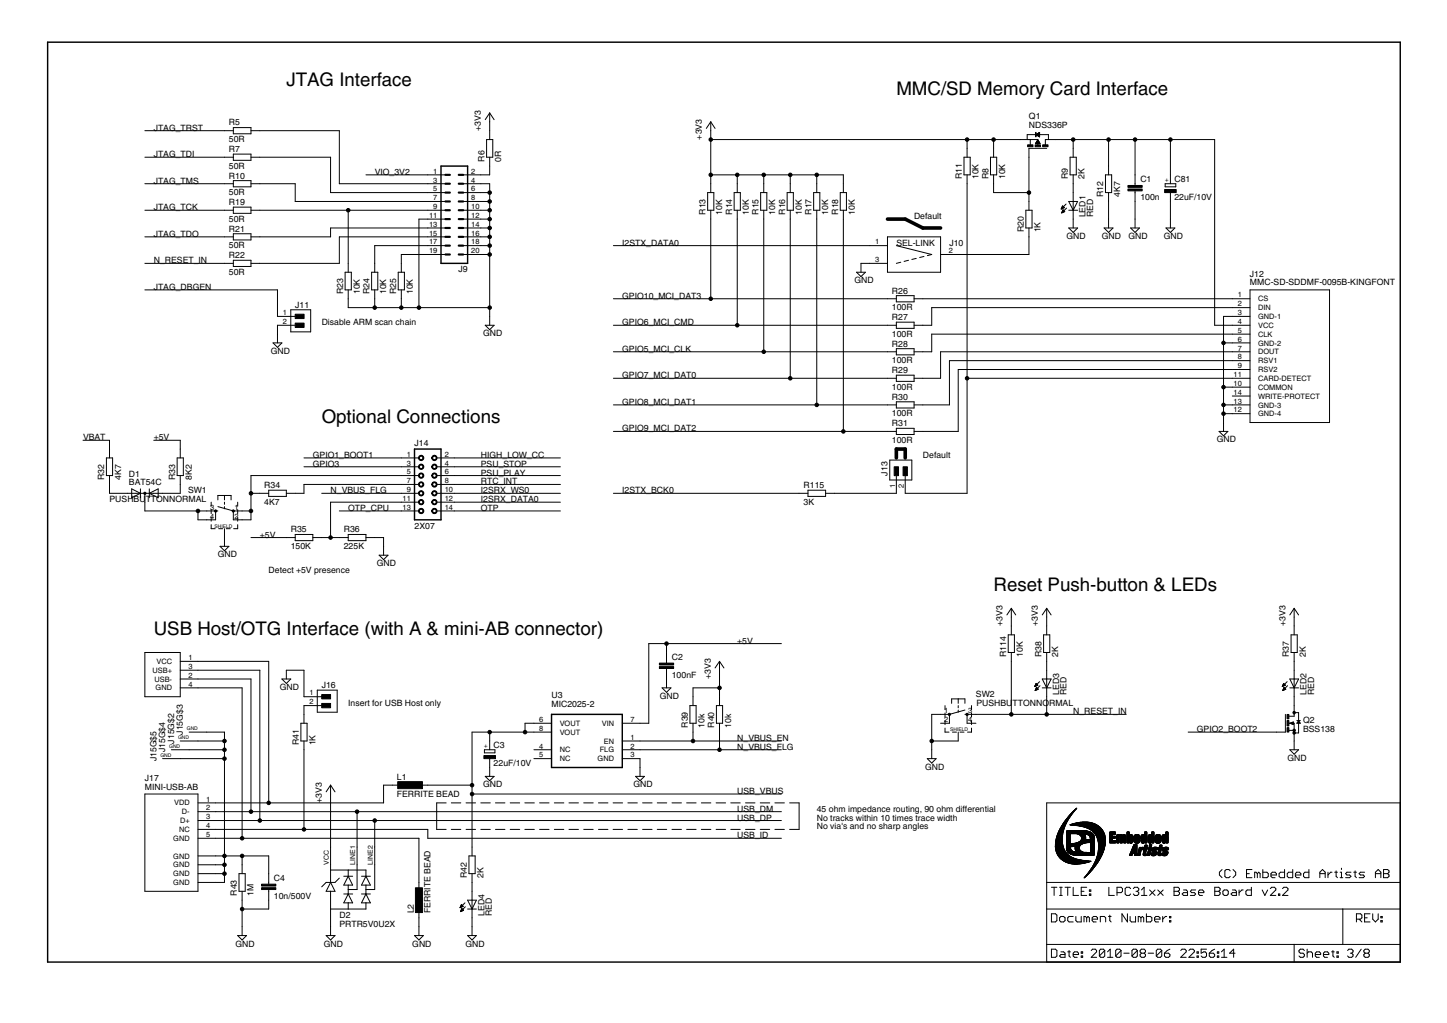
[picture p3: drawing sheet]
<svg xmlns="http://www.w3.org/2000/svg" width="297mm" height="210mm" viewBox="0 0 297 210" stroke-linecap="round" stroke-linejoin="round" font-family="sans-serif">
<defs><g id="words">
<g font-size="4.4">
<text x="58.8" y="17.7">JTAG Interface</text>
<text x="184" y="19.6">MMC/SD Memory Card Interface</text>
<text x="66" y="86.7">Optional Connections</text>
<text x="204" y="121.2">Reset Push-button &amp; LEDs</text>
<text x="31.6" y="130.3">USB Host/OTG Interface (with A &amp; mini-AB connector)</text>
</g>
<g font-size="2.1">
<text x="31.6" y="26.8">JTAG_TRST</text>
<text x="47" y="29.2">50R</text>
<text x="47" y="25.7">R5</text>
<text x="98.7" y="26.8" transform="rotate(-90 98.7 26.8)">+3V3</text>
<text x="144.1" y="28.6" transform="rotate(-90 144.1 28.6)">+3V3</text>
<text x="211.2" y="26.3">NDS336P</text>
<text x="211.2" y="24.5">Q1</text>
<text x="31.6" y="32.3">JTAG_TDI</text>
<text x="47" y="34.6">50R</text>
<text x="47" y="31.2">R7</text>
<text x="76.9" y="35.9">VIO_3V2</text>
<text x="99.5" y="33.2" transform="rotate(-90 99.5 33.2)">R6</text>
<text x="102.9" y="33.2" transform="rotate(-90 102.9 33.2)">0R</text>
<text x="31.6" y="37.7">JTAG_TMS</text>
<text x="47" y="40.1">50R</text>
<text x="47" y="36.6">R10</text>
<text x="197.5" y="36.8" transform="rotate(-90 197.5 36.8)">R11</text>
<text x="200.9" y="36.8" transform="rotate(-90 200.9 36.8)">10K</text>
<text x="202.9" y="36.8" transform="rotate(-90 202.9 36.8)">R8</text>
<text x="206.3" y="36.8" transform="rotate(-90 206.3 36.8)">10K</text>
<text x="219.2" y="36.8" transform="rotate(-90 219.2 36.8)">R9</text>
<text x="222.7" y="36.8" transform="rotate(-90 222.7 36.8)">2K</text>
<text x="226.5" y="40.4" transform="rotate(-90 226.5 40.4)">R12</text>
<text x="229.9" y="40.4" transform="rotate(-90 229.9 40.4)">4K7</text>
<text x="234.1" y="41.1">100n</text>
<text x="234.1" y="37.4">C1</text>
<text x="241.1" y="41">22uF/10V</text>
<text x="241.1" y="37.4">C81</text>
<text x="31.6" y="43.1">JTAG_TCK</text>
<text x="47" y="45.5">50R</text>
<text x="47" y="42.1">R19</text>
<text x="47" y="47.5">R21</text>
<text x="144.8" y="44.1" transform="rotate(-90 144.8 44.1)">R13</text>
<text x="148.3" y="44.1" transform="rotate(-90 148.3 44.1)">10K</text>
<text x="150.3" y="44.1" transform="rotate(-90 150.3 44.1)">R14</text>
<text x="153.7" y="44.1" transform="rotate(-90 153.7 44.1)">10K</text>
<text x="155.7" y="44.1" transform="rotate(-90 155.7 44.1)">R15</text>
<text x="159.1" y="44.1" transform="rotate(-90 159.1 44.1)">10K</text>
<text x="161.2" y="44.1" transform="rotate(-90 161.2 44.1)">R16</text>
<text x="164.6" y="44.1" transform="rotate(-90 164.6 44.1)">10K</text>
<text x="166.6" y="44.1" transform="rotate(-90 166.6 44.1)">R17</text>
<text x="170" y="44.1" transform="rotate(-90 170 44.1)">10K</text>
<text x="172" y="44.1" transform="rotate(-90 172 44.1)">R18</text>
<text x="175.5" y="44.1" transform="rotate(-90 175.5 44.1)">10K</text>
<text x="187.6" y="45">Default</text>
<text x="210.2" y="47.7" transform="rotate(-90 210.2 47.7)">R20</text>
<text x="213.6" y="47.7" transform="rotate(-90 213.6 47.7)">1K</text>
<text x="222.8" y="44.6" transform="rotate(-90 222.8 44.6)">LED1</text>
<text x="224.4" y="44.6" transform="rotate(-90 224.4 44.6)">RED</text>
<text x="31.6" y="48.6">JTAG_TDO</text>
<text x="47" y="50.9">50R</text>
<text x="47" y="53">R22</text>
<text x="127.7" y="50.4">I2STX_DATA0</text>
<text x="184" y="50.4">SEL-LINK</text>
<text x="194.9" y="50.4">J10</text>
<text x="218.9" y="49">GND</text>
<text x="226.2" y="49">GND</text>
<text x="231.6" y="49">GND</text>
<text x="238.9" y="49">GND</text>
<text x="31.6" y="59.5">JTAG_DBGEN</text>
<text x="31.6" y="54">N_RESET_IN</text>
<text x="47" y="56.4">50R</text>
<text x="94.1" y="55.8">J9</text>
<text x="175.4" y="58.1">GND</text>
<text x="256.6" y="58.6">MMC-SD-SDDMF-0095B-KINGFONT</text>
<text x="256.6" y="56.8">J12</text>
<text x="60.6" y="63.1">J11</text>
<text x="70.4" y="60.4" transform="rotate(-90 70.4 60.4)">R23</text>
<text x="73.8" y="60.4" transform="rotate(-90 73.8 60.4)">10K</text>
<text x="75.9" y="60.4" transform="rotate(-90 75.9 60.4)">R24</text>
<text x="79.3" y="60.4" transform="rotate(-90 79.3 60.4)">10K</text>
<text x="81.3" y="60.4" transform="rotate(-90 81.3 60.4)">R25</text>
<text x="84.7" y="60.4" transform="rotate(-90 84.7 60.4)">10K</text>
<text x="127.7" y="61.3">GPIO10_MCI_DAT3</text>
<text x="183.1" y="63.7">100R</text>
<text x="183.1" y="60.2">R26</text>
<text x="183.1" y="65.7">R27</text>
<text x="66" y="66.7">Disable ARM scan chain</text>
<text x="99.2" y="69">GND</text>
<text x="127.7" y="66.7">GPIO6_MCI_CMD</text>
<text x="183.1" y="69.1">100R</text>
<text x="183.1" y="71.1">R28</text>
<text x="55.6" y="72.6">GND</text>
<text x="127.7" y="72.2">GPIO5_MCI_CLK</text>
<text x="127.7" y="77.6">GPIO7_MCI_DAT0</text>
<text x="183.1" y="74.5">100R</text>
<text x="183.1" y="76.6">R29</text>
<text x="127.7" y="83.1">GPIO8_MCI_DAT1</text>
<text x="183.1" y="80">100R</text>
<text x="183.1" y="82">R30</text>
<text x="127.7" y="88.5">GPIO9_MCI_DAT2</text>
<text x="183.1" y="85.4">100R</text>
<text x="183.1" y="87.4">R31</text>
<text x="17" y="90.3">VBAT</text>
<text x="31.6" y="90.3">+5V</text>
<text x="64.2" y="94">GPIO1_BOOT1</text>
<text x="64.2" y="95.8">GPIO3</text>
<text x="85.1" y="91.6">J14</text>
<text x="98.7" y="94">HIGH_LOW_CC</text>
<text x="98.7" y="95.8">PSU_STOP</text>
<text x="183.1" y="90.9">100R</text>
<text x="189.4" y="94">Default</text>
<text x="249.8" y="90.8">GND</text>
<text x="21.4" y="98.5" transform="rotate(-90 21.4 98.5)">R32</text>
<text x="24.8" y="98.5" transform="rotate(-90 24.8 98.5)">4K7</text>
<text x="26.5" y="99.5">BAT54C</text>
<text x="26.5" y="97.8">D1</text>
<text x="35.9" y="98.5" transform="rotate(-90 35.9 98.5)">R33</text>
<text x="38.6" y="101.2">SW1</text>
<text x="39.4" y="98.5" transform="rotate(-90 39.4 98.5)">8K2</text>
<text x="54.2" y="100.1">R34</text>
<text x="67.9" y="101.2">N_VBUS_FLG</text>
<text x="98.7" y="97.6">PSU_PLAY</text>
<text x="98.7" y="99.4">RTC_INT</text>
<text x="98.7" y="101.2">I2SRX_WS0</text>
<text x="127.7" y="101.2">I2STX_BCK0</text>
<text x="164.9" y="100.1">R115</text>
<text x="182.2" y="97.6" transform="rotate(-90 182.2 97.6)">J13</text>
<text x="22.5" y="103">PUSHBUTTONNORMAL</text>
<text x="54.2" y="103.6">4K7</text>
<text x="71.5" y="104.8">OTP_CPU</text>
<text x="98.7" y="103">I2SRX_DATA0</text>
<text x="98.7" y="104.8">OTP</text>
<text x="164.9" y="103.6">3K</text>
<text x="53.3" y="110.3">+5V</text>
<text x="59.7" y="112.7">150K</text>
<text x="59.7" y="109.2">R35</text>
<text x="70.6" y="112.7">225K</text>
<text x="70.6" y="109.2">R36</text>
<text x="85.1" y="108.5">2X07</text>
<text x="44.7" y="114.4">GND</text>
<text x="55.1" y="117.6">Detect +5V presence</text>
<text x="77.4" y="116.2">GND</text>
<text x="205.8" y="128.4" transform="rotate(-90 205.8 128.4)">+3V3</text>
<text x="213" y="128.4" transform="rotate(-90 213 128.4)">+3V3</text>
<text x="263.9" y="128.4" transform="rotate(-90 263.9 128.4)">+3V3</text>
<text x="137.9" y="135.4">C2</text>
<text x="151.3" y="132.1">+5V</text>
<text x="206.5" y="134.8" transform="rotate(-90 206.5 134.8)">R114</text>
<text x="210" y="134.8" transform="rotate(-90 210 134.8)">10K</text>
<text x="213.8" y="134.8" transform="rotate(-90 213.8 134.8)">R38</text>
<text x="217.2" y="134.8" transform="rotate(-90 217.2 134.8)">2K</text>
<text x="264.6" y="134.8" transform="rotate(-90 264.6 134.8)">R37</text>
<text x="268" y="134.8" transform="rotate(-90 268 134.8)">2K</text>
<text x="57.4" y="141.6">GND</text>
<text x="66" y="141.1">J16</text>
<text x="113.2" y="143.3">U3</text>
<text x="135.5" y="143.4">GND</text>
<text x="137.9" y="139.1">100nF</text>
<text x="145.9" y="139.3" transform="rotate(-90 145.9 139.3)">+3V3</text>
<text x="200.3" y="143">SW2</text>
<text x="217.4" y="142.6" transform="rotate(-90 217.4 142.6)">LED3</text>
<text x="218.9" y="142.6" transform="rotate(-90 218.9 142.6)">RED</text>
<text x="268.2" y="142.6" transform="rotate(-90 268.2 142.6)">LED2</text>
<text x="269.8" y="142.6" transform="rotate(-90 269.8 142.6)">RED</text>
<text x="71.5" y="144.8">Insert for USB Host only</text>
<text x="113.2" y="145.1">MIC2025-2</text>
<text x="141.2" y="149.3" transform="rotate(-90 141.2 149.3)">R39</text>
<text x="144.6" y="149.3" transform="rotate(-90 144.6 149.3)">10k</text>
<text x="146.6" y="149.3" transform="rotate(-90 146.6 149.3)">R40</text>
<text x="150.1" y="149.3" transform="rotate(-90 150.1 149.3)">10k</text>
<text x="200.4" y="144.8">PUSHBU</text>
<text x="207.9" y="144.8">TTONNO</text>
<text x="215.4" y="144.8">RMAL</text>
<text x="220.3" y="146.6">N_RESET_IN</text>
<text x="267.5" y="148.4">Q2</text>
<text x="33.9" y="154.4" transform="rotate(-90 33.9 154.4)">J15G$4</text>
<text x="35.7" y="152.6" transform="rotate(-90 35.7 152.6)">J15G$2</text>
<text x="37.5" y="150.8" transform="rotate(-90 37.5 150.8)">J15G$3</text>
<text x="61.3" y="152.9" transform="rotate(-90 61.3 152.9)">R41</text>
<text x="64.8" y="152.9" transform="rotate(-90 64.8 152.9)">1K</text>
<text x="101.3" y="153.5">C3</text>
<text x="151.3" y="152">N_VBUS_EN</text>
<text x="151.3" y="153.8">N_VBUS_FLG</text>
<text x="245.7" y="150.2">GPIO2_BOOT2</text>
<text x="267.5" y="150.2">BSS138</text>
<text x="29.7" y="160.2">J17</text>
<text x="32.1" y="156.2" transform="rotate(-90 32.1 156.2)">J15G$5</text>
<text x="81.5" y="160">L1</text>
<text x="99.2" y="161.6">GND</text>
<text x="101.3" y="157.1">22uF/10V</text>
<text x="130" y="161.6">GND</text>
<text x="189.9" y="157.9">GND</text>
<text x="264.3" y="156.1">GND</text>
<text x="29.7" y="162">MINI-USB-AB</text>
<text x="66" y="164.7" transform="rotate(-90 66 164.7)">+3V3</text>
<text x="81.5" y="163.5">FERRITE BEAD</text>
<text x="151.3" y="162.9">USB_VBUS</text>
<text x="151.3" y="166.5">USB_DM</text>
<text x="167.7" y="166.5">45 ohm impedance routing, 90 ohm differential</text>
<text x="151.3" y="168.4">USB_DP</text>
<text x="151.3" y="172">USB_ID</text>
<text x="167.7" y="168.4">No tracks within 10 times trace width</text>
<text x="167.7" y="170.2">No via's and no sharp angles</text>
<text x="48.6" y="183.8" transform="rotate(-90 48.6 183.8)">R43</text>
<text x="52.1" y="183.8" transform="rotate(-90 52.1 183.8)">1M</text>
<text x="56.2" y="184.4">10n/500V</text>
<text x="56.2" y="180.8">C4</text>
<text x="95.8" y="180.2" transform="rotate(-90 95.8 180.2)">R42</text>
<text x="99.3" y="180.2" transform="rotate(-90 99.3 180.2)">2K</text>
<text x="69.7" y="190.2">PRTR5V0U2X</text>
<text x="69.7" y="188.4">D2</text>
<text x="84.9" y="187.4" transform="rotate(-90 84.9 187.4)">L2</text>
<text x="88.4" y="187.4" transform="rotate(-90 88.4 187.4)">FERRITE BEAD</text>
<text x="99.4" y="188" transform="rotate(-90 99.4 188)">LED4</text>
<text x="101" y="188" transform="rotate(-90 101 188)">RED</text>
<text x="48.3" y="194.2">GND</text>
<text x="66.5" y="194.2">GND</text>
<text x="84.6" y="194.2">GND</text>
<text x="95.5" y="194.2">GND</text>
</g>
<g font-size="1.8">
<text x="88.9" y="35.6">1</text>
<text x="96.7" y="35.6">2</text>
<text x="88.9" y="37.4">3</text>
<text x="88.9" y="39.3">5</text>
<text x="88.9" y="41.1">7</text>
<text x="96.7" y="37.4">4</text>
<text x="96.7" y="39.3">6</text>
<text x="96.7" y="41.1">8</text>
<text x="88.1" y="44.7">11</text>
<text x="88.1" y="46.5">13</text>
<text x="88.9" y="42.9">9</text>
<text x="96.7" y="42.9">10</text>
<text x="96.7" y="44.7">12</text>
<text x="96.7" y="46.5">14</text>
<text x="88.1" y="48.3">15</text>
<text x="88.1" y="50.2">17</text>
<text x="88.1" y="52">19</text>
<text x="96.7" y="48.3">16</text>
<text x="96.7" y="50.2">18</text>
<text x="96.7" y="52">20</text>
<text x="179.7" y="50.2">1</text>
<text x="179.7" y="53.8">3</text>
<text x="194.7" y="52">2</text>
<text x="58.1" y="64.7">1</text>
<text x="254.1" y="61">1</text>
<text x="254.1" y="62.9">2</text>
<text x="254.1" y="64.7">3</text>
<text x="258.3" y="61.8">CS</text>
<text x="258.3" y="63.7">DIN</text>
<text x="258.3" y="65.5">GND-1</text>
<text x="58.1" y="66.5">2</text>
<text x="254.1" y="66.5">4</text>
<text x="254.1" y="68.3">5</text>
<text x="254.1" y="70.1">6</text>
<text x="254.1" y="71.9">7</text>
<text x="258.3" y="67.3">VCC</text>
<text x="258.3" y="69.1">CLK</text>
<text x="258.3" y="70.9">GND-2</text>
<text x="253.2" y="77.4">11</text>
<text x="254.1" y="73.7">8</text>
<text x="254.1" y="75.6">9</text>
<text x="258.3" y="72.7">DOUT</text>
<text x="258.3" y="74.5">RSV1</text>
<text x="258.3" y="76.4">RSV2</text>
<text x="253.2" y="79.2">10</text>
<text x="253.2" y="81">14</text>
<text x="253.2" y="82.8">13</text>
<text x="258.3" y="78.2">CARD-DETECT</text>
<text x="258.3" y="80">COMMON</text>
<text x="258.3" y="81.8">WRITE-PROTECT</text>
<text x="258.3" y="83.6">GND-3</text>
<text x="253.2" y="84.6">12</text>
<text x="258.3" y="85.4">GND-4</text>
<text x="83.5" y="93.7">1</text>
<text x="83.5" y="95.5">3</text>
<text x="91.3" y="93.7">2</text>
<text x="91.3" y="95.5">4</text>
<text x="83.5" y="101">9</text>
<text x="83.5" y="99.1">7</text>
<text x="83.5" y="97.3">5</text>
<text x="91.3" y="101">10</text>
<text x="91.3" y="99.1">8</text>
<text x="91.3" y="97.3">6</text>
<text x="183.8" y="100.1" transform="rotate(-90 183.8 100.1)">1</text>
<text x="185.6" y="100.1" transform="rotate(-90 185.6 100.1)">2</text>
<text x="43.2" y="104.6">3</text>
<text x="43.2" y="106.4">4</text>
<text x="48.1" y="104.6">1</text>
<text x="48.1" y="106.4">2</text>
<text x="82.6" y="104.6">13</text>
<text x="82.6" y="102.8">11</text>
<text x="91.3" y="104.6">14</text>
<text x="91.3" y="102.8">12</text>
<text x="32.1" y="136.2">VCC</text>
<text x="38.7" y="135.4">1</text>
<text x="38.7" y="137.3">3</text>
<text x="31.3" y="138">USB+</text>
<text x="31.7" y="139.9">USB-</text>
<text x="31.9" y="141.7">GND</text>
<text x="38.7" y="139.1">2</text>
<text x="38.7" y="140.9">4</text>
<text x="63.5" y="142.7">1</text>
<text x="63.5" y="144.5">2</text>
<text x="110.7" y="148.1">6</text>
<text x="110.7" y="150">8</text>
<text x="114.9" y="148.9">VOUT</text>
<text x="123.5" y="148.9">VIN</text>
<text x="129.4" y="148.1">7</text>
<text x="193.8" y="146.3">1</text>
<text x="193.8" y="148.1">2</text>
<text x="198.8" y="146.3">3</text>
<text x="198.8" y="148.1">4</text>
<text x="110.7" y="155.4">5</text>
<text x="110.7" y="153.6">4</text>
<text x="114.9" y="150.8">VOUT</text>
<text x="114.9" y="154.4">NC</text>
<text x="123.1" y="154.4">FLG</text>
<text x="124" y="152.6">EN</text>
<text x="129.4" y="151.8">1</text>
<text x="129.4" y="153.6">2</text>
<text x="129.4" y="155.4">3</text>
<text x="114.9" y="156.2">NC</text>
<text x="122.7" y="156.2">GND</text>
<text x="35.7" y="165.3">VDD</text>
<text x="37.4" y="167.1">D-</text>
<text x="42.3" y="164.5">1</text>
<text x="42.3" y="166.3">2</text>
<text x="35.6" y="172.5">GND</text>
<text x="36.8" y="170.7">NC</text>
<text x="37" y="168.9">D+</text>
<text x="42.3" y="168.1">3</text>
<text x="42.3" y="169.9">4</text>
<text x="42.3" y="171.7">5</text>
<text x="35.6" y="176.2">GND</text>
<text x="35.6" y="178">GND</text>
<text x="35.6" y="179.8">GND</text>
<text x="35.6" y="181.6">GND</text>
</g>
<g font-size="1.6">
<text x="67.5" y="177.4" transform="rotate(-90 67.5 177.4)">VCC</text>
<text x="72.9" y="177.4" transform="rotate(-90 72.9 177.4)">LINE1</text>
<text x="76.6" y="177.4" transform="rotate(-90 76.6 177.4)">LINE2</text>
</g>
<g font-size="1.5">
<text x="239.8" y="37.4" transform="rotate(-90 239.8 37.4)">+</text>
<text x="100.1" y="153.6" transform="rotate(-90 100.1 153.6)">+</text>
</g>
<g font-size="1.2">
<text x="44" y="108.3">SHIELD</text>
<text x="38.4" y="149.8">GND</text>
<text x="32.9" y="155.3">GND</text>
<text x="34.7" y="153.5">GND</text>
<text x="36.6" y="151.7">GND</text>
<text x="195.1" y="150">SHIELD</text>
</g>
</g></defs>
<g fill="#000" stroke="#000" stroke-width=".21">
<path d="M29.7 26.8h16.4zM29.7 37.7h16.4zM29.7 32.3h16.4zM46.1 26.8h1.8zM46.1 37.7h1.8zM46.1 32.3h1.8zM47.9 27.5h3.6zM47.9 26.2v1.3zM47.9 38.3h3.6zM47.9 37.1v1.2zM47.9 32.9h3.6zM47.9 31.6v1.3z"/>
<path d="M47.9 26.2h3.6zM51.5 26.2v1.3zM47.9 37.1h3.6zM51.5 37.1v1.2zM47.9 31.6h3.6zM51.5 31.6v1.3zM51.5 26.8h1.8zM51.5 37.7h1.8zM51.5 32.3h1.8zM53.3 37.7h7.3zM67.9 32.3v7.2zM53.3 32.3h14.6z"/>
<path d="M69.7 26.8v10.9zM53.3 26.8h16.4zM87.8 35.9h3.6zM87.8 37.7h3.6zM87.8 39.5h3.6zM69.7 37.7h18.1zM67.9 39.5h19.9zM75.1 35.9h12.7zM95.1 35.9h3.6zM95.1 37.7h3.6zM95.1 39.5h3.6zM98.7 37.7h1.8z"/>
<path d="M98.7 39.5h1.8zM98.7 35.9h1.8zM99.9 28.6v3.7zM100.5 26.8v1.8zM100.5 32.3v1.8zM100.5 23.2v1.8zM100.5 23.2l-.9 1.4zM100.5 37.7v1.8zM100.5 39.5v1.8zM100.5 25v1.8zM100.5 34.1v1.8zM101.2 28.6v3.7z"/>
<path d="M99.9 28.6h1.3zM99.9 32.3h1.3zM100.5 23.2l.9 1.4zM145.3 39.5v3.6zM145.9 25v1.8zM145.9 25l-.9 1.4zM145.9 37.7v1.8zM145.9 26.8v1.8zM145.9 35.9v1.8zM145.9 35.9h5.4zM145.9 28.6v7.3zM145.3 39.5h1.2z"/>
<path d="M145.9 25l.9 1.4zM150.7 39.5v3.6zM151.3 37.7v1.8zM151.3 35.9v1.8zM151.3 35.9h5.5zM150.7 39.5h1.3zM156.1 39.5v3.6zM156.8 37.7v1.8zM156.8 35.9v1.8zM156.8 35.9h5.4zM156.1 39.5h1.3zM161.6 39.5v3.6z"/>
<path d="M162.2 37.7v1.8zM162.2 35.9v1.8zM162.2 35.9h5.5zM161.6 39.5h1.3zM167 39.5v3.6zM167.7 37.7v1.8zM167.7 35.9v1.8zM167.7 35.9h5.4zM167 39.5h1.3zM172.5 39.5v3.6zM173.1 37.7v1.8zM173.1 35.9v1.8z"/>
<path d="M172.5 39.5h1.3zM197.9 32.3v3.6zM198.5 30.4v1.9zM198.5 35.9v1.8zM198.5 37.7v39.9zM145.9 28.6h52.6zM198.5 28.6v1.8zM199.2 32.3v3.6zM197.9 32.3h1.3zM197.9 35.9h1.3zM203.3 32.3v3.6zM204 30.4v1.9z"/>
<path d="M204 35.9v1.8zM204 37.7v1.8zM204 39.5h7.2zM198.5 28.6h5.5zM204 28.6v1.8zM204.6 32.3v3.6zM203.3 32.3h1.3zM203.3 35.9h1.3zM209.4 28.6h1.8zM204 28.6h5.4zM210.9 27.6v1zM211.2 30.4v1.9z"/>
<path d="M211.2 30.4h3.7zM211.2 32.3v7.2zM211.5 28.6v1.1zM211.2 28.6h.3zM212.6 29.4h.9zM212.6 29.4h.8zM212.7 29.3h.7zM210.9 27.6h1.8zM212.7 27.6l.7 .5zM212.7 27.6h.7zM212.7 29.2h.7zM212.7 29.2h.6z"/>
<path d="M212.7 27.7h.7zM212.8 29.1h.5zM212.8 27.7h.6zM212.8 27.6h.6zM212.9 29h.3zM212.9 27.5h.5zM212.9 28.9h.3zM212.9 27.7h.5zM212.9 28.9h.2zM213 28.9h.1zM213 27.8h.4zM213 28.8h.1z"/>
<path d="M213 27.4h.4zM213 28.6v1.2zM211.5 28.6h1.5zM213 28.7l-.4 .7zM213.1 27.4h.3zM213.1 27.9h.3zM213.1 27.3h.3zM213.2 27.3h.2zM213.2 28h.2zM213.3 27.3h.1zM213.3 28h.1zM213.4 27.2v.9z"/>
<path d="M212.7 27.6l.7-.4zM213 28.7l.5 .7zM214.6 28.6v1.1zM214.6 28.6h.3zM215.2 27.6v1zM213.3 27.6h1.9zM214.9 28.6h1.8zM216.7 28.6h3.6zM219.7 32.3v3.6zM220.3 39.5v1.8zM220.3 30.4v1.9zM220.3 35.9v1.8z"/>
<path d="M220.3 28.6v1.8zM220.3 28.6h7.3zM220.3 37.7v1.8zM220.9 32.3v3.6zM219.7 32.3h1.2zM219.7 35.9h1.2zM226.9 35.9v3.6zM227.6 34.1v1.8zM227.6 28.6h5.4zM227.6 28.6v5.5zM228.2 35.9v3.6zM226.9 35.9h1.3z"/>
<path d="M226.9 39.5h1.3zM233 35.9v1.8zM233 37.7v.4zM233 39.2v.3zM233 28.6v7.3zM233 28.6h7.3zM239.2 38.3h2.2zM239.2 37.7v.6zM239.2 37.7h2.2zM240.3 35.9v1.8zM240.3 28.6h9zM240.3 28.6v7.3z"/>
<path d="M241.4 37.7v.6zM249.3 28.6v38.1zM29.7 43.1h16.4zM29.7 48.6h16.4zM29.7 59.5h27.3zM29.7 54h16.4zM46.1 54h1.8zM46.1 43.1h1.8zM46.1 48.6h1.8zM47.9 54.7h3.6zM47.9 53.4v1.3zM47.9 43.8h3.6z"/>
<path d="M47.9 42.5v1.3zM47.9 49.2h3.6zM47.9 48v1.2zM47.9 53.4h3.6zM51.5 53.4v1.3zM47.9 42.5h3.6zM51.5 42.5v1.3zM47.9 48h3.6zM51.5 48v1.2zM51.5 54h1.8zM51.5 43.1h1.8zM51.5 48.6h1.8z"/>
<path d="M57 59.5v5.4zM60.6 37.7v3.6zM67.9 46.8v1.8zM53.3 48.6h14.6zM69.7 48.6v5.4zM53.3 54h16.4zM70.8 55.9v3.6zM71.5 54v1.9zM53.3 43.1h18.2zM71.5 43.1v10.9zM72.1 55.9v3.6zM70.8 55.9h1.3z"/>
<path d="M70.8 59.5h1.3zM76.3 55.9v3.6zM76.9 54v1.9zM76.9 50.4v3.6zM77.6 55.9v3.6zM76.3 55.9h1.3zM76.3 59.5h1.3zM81.7 55.9v3.6zM82.4 54v1.9zM82.4 52.2v1.8zM83 55.9v3.6zM81.7 55.9h1.3z"/>
<path d="M81.7 59.5h1.3zM86 45v18.1zM87.8 41.3h3.6zM87.8 43.1h3.6zM87.8 45h3.6zM87.8 46.8h3.6zM87.8 48.6h3.6zM87.8 50.4h3.6zM87.8 52.2h3.6zM86 45h1.8zM60.6 41.3h27.2zM71.5 43.1h16.3z"/>
<path d="M69.7 48.6h18.1zM67.9 46.8h19.9zM76.9 50.4h10.9zM82.4 52.2h5.4zM95.1 41.3h3.6zM95.1 43.1h3.6zM95.1 45h3.6zM95.1 46.8h3.6zM95.1 48.6h3.6zM95.1 50.4h3.6zM95.1 52.2h3.6zM98.7 41.3h1.8z"/>
<path d="M98.7 43.1h1.8zM98.7 45h1.8zM98.7 46.8h1.8zM98.7 48.6h1.8zM98.7 50.4h1.8zM98.7 52.2h1.8zM100.5 41.3v1.8zM100.5 43.1v1.9zM100.5 45v1.8zM100.5 46.8v1.8zM100.5 48.6v1.8zM100.5 50.4v1.8z"/>
<path d="M100.5 52.2v10.9zM145.9 43.1v1.9zM145.9 45v16.3zM146.5 39.5v3.6zM145.3 43.1h1.2zM151.3 43.1v1.9zM151.3 45v21.7zM152 39.5v3.6zM150.7 43.1h1.3zM156.8 43.1v1.9zM156.8 45v27.2zM157.4 39.5v3.6z"/>
<path d="M156.1 43.1h1.3zM162.2 43.1v1.9zM162.2 45v32.6zM162.9 39.5v3.6zM161.6 43.1h1.3zM167.7 43.1v1.9zM167.7 45v38.1zM168.3 39.5v3.6zM167 43.1h1.3zM173.1 43.1v1.9zM173.1 45v43.5zM173.8 39.5v3.6z"/>
<path d="M172.5 43.1h1.3zM175.8 55.9h1.9zM176.7 54v1.9zM175.8 55.9l.9 .8zM176.7 54h1.9zM176.7 56.7l1-.8zM178.6 50.4h3.6zM178.6 54h3.6zM125.9 50.4h52.7zM182.2 48.6v7.3zM182.2 55.9h10.9zM184 50.4l7.3 1.8z"/>
<path d="M184 54l.9-.2zM185.6 53.6l.9-.2zM187.2 53.2l.9-.2zM188.8 52.8l.9-.2zM190.4 52.5l.9-.3zM193.1 48.6v7.3zM182.2 48.6h10.9zM193.1 52.2h3.6zM196.7 52.2h14.5zM210.6 43.1v3.7zM211.2 41.3v1.8zM211.2 46.8v1.8z"/>
<path d="M211.2 39.5v1.8zM211.2 48.6v3.6zM211.9 43.1v3.7zM210.6 43.1h1.3zM210.6 46.8h1.3zM218.1 42.2l-.3 .7zM217.9 42.8h.2zM217.9 42.7h.4zM218.2 43.1l-.3 .6zM218 42.6h.5zM218 43.6h.1zM218 42.5h.4z"/>
<path d="M218 43.5h.3zM218 42.5h.3zM218 43.5h.5zM218.1 42.4h.2zM218.1 43.4h.4zM218.1 43.3h.4zM218.1 42.2l.4 .4zM218.1 43.2h.3zM218.2 43.2h.1zM218.2 43.1l.4 .3zM217.8 42.9l.7-.3zM217.9 43.7l.7-.3z"/>
<path d="M218.8 41.9l-1 1zM217.9 43.7l1-1zM219.4 46.8h1.8zM219.4 41.3l.9 1.8zM219.4 43.1h.9zM220.3 43.1v1.9zM219.4 41.3h.9zM220.3 41.3v1.8zM220.3 45v1.8zM219.4 46.8l.9 .9zM221.2 41.3l-.9 1.8zM220.3 43.1h.9z"/>
<path d="M220.3 41.3h.9zM221.2 46.8l-.9 .9zM226.7 46.8h1.8zM227.6 39.5v1.8zM227.6 45v1.8zM226.7 46.8l.9 .9zM227.6 41.3v3.7zM228.5 46.8l-.9 .9zM232.1 46.8h1.8zM233 39.5v1.8zM233 45v1.8zM232.1 46.8l.9 .9z"/>
<path d="M233 41.3v3.7zM233.9 46.8l-.9 .9zM239.4 46.8h1.8zM240.3 39.5v1.8zM240.3 45v1.8zM239.4 46.8l.9 .9zM240.3 41.3v3.7zM241.2 46.8l-.9 .9zM256.6 59.5h16.3zM272.9 59.5v27.2zM56 70.4h1.9zM57 68.6v1.8z"/>
<path d="M56 70.4l1 .9zM57 64.9h3.6zM57 66.7h3.6zM57 66.7v1.9zM57.9 70.4l-.9 .9zM59.7 63.6v4.5zM59.7 68.1h4.1zM63.8 63.6v4.5zM59.7 63.6h4.1zM71.5 59.5v1.8zM71.5 61.3v1.8zM76.9 59.5v1.8z"/>
<path d="M76.9 61.3v1.8zM71.5 63.1h5.4zM82.4 59.5v1.8zM82.4 61.3v1.8zM82.4 63.1h3.6zM76.9 63.1h5.5zM86 63.1h14.5zM99.6 66.7h1.8zM100.5 64.9v1.8zM99.6 66.7l.9 .9zM100.5 63.1v1.8zM100.5 67.6l.9-.9z"/>
<path d="M125.9 61.3h20zM125.9 66.7h25.4zM125.9 72.2h30.9zM125.9 77.6h36.3zM182.2 61.3h1.8zM182.2 66.7h1.8zM182.2 72.2h1.8zM182.2 77.6h1.8zM156.8 72.2h25.4zM151.3 66.7h30.9zM162.2 77.6h20zM145.9 61.3h36.3z"/>
<path d="M184 61.9h3.6zM184 60.7v1.2zM184 67.4h3.6zM184 66.1v1.3zM184 72.8h3.6zM184 71.5v1.3zM184 78.3h3.6zM184 77v1.3zM184 60.7h3.6zM187.6 60.7v1.2zM184 66.1h3.6zM187.6 66.1v1.3z"/>
<path d="M184 71.5h3.6zM187.6 71.5v1.3zM184 77h3.6zM187.6 77v1.3zM187.6 61.3h1.8zM187.6 66.7h1.8zM187.6 72.2h1.8zM187.6 77.6h1.8zM191.3 63.1v3.6zM189.4 66.7h1.9zM191.3 68.6v3.6zM189.4 72.2h1.9z"/>
<path d="M193.1 72.2v5.4zM189.4 77.6h3.7zM194.9 74v9.1zM196.7 75.8v12.7zM198.5 77.6h54.5zM249.3 66.7h3.7zM251.2 64.9v5.5zM251.2 70.4v9zM251.2 79.4v3.7zM253 61.3h3.6zM253 63.1h3.6zM253 64.9h3.6z"/>
<path d="M253 66.7h3.6zM253 68.6h3.6zM253 70.4h3.6zM253 72.2h3.6zM253 74h3.6zM253 75.8h3.6zM253 77.6h3.6zM253 79.4h3.6zM251.2 64.9h1.8zM251.2 70.4h1.8zM251.2 79.4h1.8zM189.4 61.3h63.6z"/>
<path d="M191.3 63.1h61.7zM191.3 68.6h61.7zM193.1 72.2h59.9zM194.9 74h58.1zM196.7 75.8h56.3zM17 90.3h5.5zM21.8 94v3.6zM22.5 92.1v1.9zM22.5 97.6v1.8zM22.5 90.3v1.8zM23.1 94v3.6zM21.8 94h1.3z"/>
<path d="M21.8 97.6h1.3zM36.4 94v3.6zM37 92.1v1.9zM37 97.6v1.8zM37 90.3v1.8zM31.6 90.3h5.4zM37.6 94v3.6zM36.4 94h1.2zM36.4 97.6h1.2zM51.5 97.6v3.6zM62.4 94h20zM62.4 99.4h20z"/>
<path d="M62.4 95.8h20zM82.4 99.4h3.6zM82.4 94h3.6zM82.4 97.6h3.6zM82.4 95.8h3.6zM51.5 97.6h30.9zM89.6 99.4h3.7zM89.6 94h3.7zM89.6 95.8h3.7zM89.6 97.6h3.7zM93.3 94h21.7zM93.3 95.8h21.7z"/>
<path d="M93.3 97.6h21.7zM93.3 99.4h21.7zM125.9 83.1h41.8zM125.9 88.5h47.2zM182.2 83.1h1.8zM182.2 88.5h1.8zM167.7 83.1h14.5zM173.1 88.5h9.1zM182.6 98.5h4.6zM182.6 94.4v4.1zM184 83.7h3.6zM184 82.4v1.3z"/>
<path d="M184 89.2h3.6zM184 87.9v1.3zM187.2 94.4v4.1zM182.6 94.4h4.6zM184 82.4h3.6zM187.6 82.4v1.3zM184 87.9h3.6zM187.6 87.9v1.3zM187.6 83.1h1.8zM187.6 88.5h1.8zM189.4 83.1h5.5zM189.4 88.5h7.3z"/>
<path d="M250.3 88.5h1.8zM251.2 86.7v1.8zM250.3 88.5l.9 .9zM251.2 83.1v1.8zM251.2 84.9v1.8zM252.1 88.5l-.9 .9zM253 81.3h3.6zM253 83.1h3.6zM253 84.9h3.6zM251.2 83.1h1.8zM251.2 84.9h1.8zM256.6 59.5v27.2z"/>
<path d="M256.6 86.7h16.3zM22.5 99.4v1.8zM26.1 101.2h1.8zM22.5 101.2h3.6zM27 102.1l1.8-.9zM27 100.3v1.8zM27.9 101.2h.9zM27 100.3l1.8 .9zM28.8 100.3v.9zM28.8 101.2v.9zM29.7 101.2v1.8zM29.7 103v1.8z"/>
<path d="M30.6 101.2l1.9 .9zM30.6 101.2v.9zM30.6 100.3v.9zM28.8 101.2h1.8zM30.6 101.2h1zM30.6 101.2l1.9-.9zM32.5 100.3v1.8zM31.6 101.2h1.8zM33.4 101.2h3.6zM37 99.4v1.8zM40.6 104.8h1.8zM40.6 104.8v1.9z"/>
<path d="M29.7 104.8h10.9zM42.4 104.8h1.9zM42.4 106.7h1.9zM40.6 106.7h1.8zM43.3 107.7v.8zM43.3 106.1v.8zM43.3 104.6v.8zM43.3 103v.9zM43.3 108.5h.9zM44.3 104.8v1.9zM44.3 104.8h.4zM44.7 101.7v.9z"/>
<path d="M44.7 101.7h1.4zM45.2 112.1h1.8zM44.9 108.5h.8zM46.1 101.7h1.3zM46.1 103v.5zM46.1 103.9v.5zM46.1 101.7v.9zM46.1 108.5v1.8zM46.1 110.3v1.8zM45.2 112.1l.9 .9zM47 112.1l-.9 .9zM46.4 108.5h.9z"/>
<path d="M47.4 101.7v.9zM47.9 104.8v1.9zM44.7 103.9l3.2 .9zM48.8 103v.9zM48.8 104.6v.8zM48.8 106.1v.8zM48.8 107.7v.8zM48 108.5h.8zM47.9 104.8h1.8zM47.9 106.7h1.8zM49.7 104.8h1.8zM49.7 106.7h1.8z"/>
<path d="M51.5 101.2v3.6zM51.5 101.2h1.8zM51.5 104.8v1.9zM53.3 101.2h1.9zM55.2 101.9h3.6zM55.2 100.6v1.3zM55.2 100.6h3.6zM58.8 100.6v1.3zM58.8 110.3h1.8zM51.5 110.3h7.3zM58.8 101.2h1.8zM60.6 110.9h3.6z"/>
<path d="M60.6 109.7v1.2zM60.6 101.2h1.8zM62.4 99.4v1.8zM60.6 109.7h3.6zM64.2 109.7v1.2zM64.2 110.3h1.8zM66 110.3h1.9zM67.9 110.3h1.8zM67.9 103v7.3zM67.9 103h14.5zM69.7 110.3h1.8zM71.5 110.9h3.6z"/>
<path d="M71.5 109.7v1.2zM71.5 109.7h3.6zM75.1 109.7v1.2zM75.1 110.3h1.8zM76.9 110.3h1.8zM77.8 113.9h1.9zM78.7 112.1v1.8zM77.8 113.9l.9 .9zM78.7 110.3v1.8zM79.7 113.9l-1 .9zM82.4 104.8h3.6zM82.4 103h3.6z"/>
<path d="M82.4 101.2h3.6zM66 101.2h16.4zM69.7 104.8h12.7zM89.6 104.8h3.7zM89.6 103h3.7zM89.6 101.2h3.7zM93.3 103h21.7zM93.3 101.2h21.7zM93.3 104.8h21.7zM164 101.2h1.9zM125.9 101.2h38.1zM165.9 101.9h3.6z"/>
<path d="M165.9 100.6v1.3zM165.9 100.6h3.6zM169.5 100.6v1.3zM169.5 101.2h1.8zM184 97.6v3.6zM171.3 101.2h12.7zM185.8 97.6v3.6zM185.8 101.2h12.7zM198.5 77.6v23.6zM29.7 133.9v9.1zM29.7 133.9h7.3zM37 135.7h3.6z"/>
<path d="M37 137.5h3.6zM37 139.3h3.6zM40.6 135.7h14.6zM40.6 139.3h10.9zM40.6 137.5h12.7zM51.5 139.3v27.2zM53.3 137.5v30.9zM55.2 135.7v29zM57.9 139.3h1.8zM58.8 137.5v1.8zM58.8 137.5h3.6zM59.7 139.3l-.9 .9z"/>
<path d="M62.4 137.5v5.5zM133.2 132.1h3.6zM136.8 133.9v1.8zM136.8 137.5v1.8zM136.8 135.7v.4zM136.8 137.2v.3zM136.8 139.3v1.8zM136.8 132.1v1.8zM136.8 132.1h23.6zM147.7 135.7v1.8zM147.7 135.7l-.9 1.4zM147.7 135.7l.9 1.4z"/>
<path d="M207 130.3v3.6zM207.6 128.4v1.9zM207.6 133.9v1.8zM207.6 124.8v1.8zM207.6 124.8l-.9 1.4zM207.6 135.7v10.9zM207.6 126.6v1.8zM208.2 130.3v3.6zM207 130.3h1.2zM207 133.9h1.2zM207.6 124.8l.9 1.4zM213.4 139.9l-1 1z"/>
<path d="M214.2 130.3v3.6zM214.9 137.5v1.8zM214 139.3h.9zM214.9 139.3v1.8zM214.9 128.4v1.9zM214.9 133.9v1.8zM214.9 124.8v1.8zM214.9 124.8l-.9 1.4zM214.9 135.7v1.8zM214.9 126.6v1.8zM215.5 130.3v3.6zM214.2 130.3h1.3z"/>
<path d="M214.2 133.9h1.3zM215.8 139.3l-.9 1.8zM214.9 139.3h.9zM214.9 124.8l.9 1.4zM264.2 139.9l-1 1zM265 130.3v3.6zM265.7 124.8v1.8zM265.7 124.8l-.9 1.4zM265.7 128.4v1.9zM265.7 133.9v1.8zM265.7 137.5v1.8zM264.8 139.3h.9z"/>
<path d="M265.7 139.3v1.8zM265.7 126.6v1.8zM265.7 135.7v1.8zM266.3 130.3v3.6zM265 130.3h1.3zM265 133.9h1.3zM265.7 124.8l.9 1.4zM266.6 139.3l-.9 1.8zM265.7 139.3h.9zM29.7 143h7.3zM37 133.9v9.1zM33.4 155.7h3.6z"/>
<path d="M37 155.7h9.1zM35.2 153.8h3.6zM38.8 153.8h7.3zM37 141.1h3.6zM37 152h3.6zM40.6 152h5.5zM40.6 141.1h9.1zM38.8 150.2h3.6zM42.4 150.2h3.7zM46.1 155.7v19.9zM46.1 153.8v1.9zM46.1 152v1.8z"/>
<path d="M46.1 150.2v1.8zM49.7 141.1v30.9zM57.9 139.3l.9 .9zM61.8 148.4v3.6zM62.4 143h3.6zM62.4 144.8h3.6zM62.4 146.6v1.8zM62.4 152v1.8zM62.4 153.8v16.4zM62.4 144.8v1.8zM63 148.4v3.6zM61.8 148.4h1.2z"/>
<path d="M61.8 152h1.2zM65.1 141.6v4.5zM65.1 146.1h4.1zM69.2 141.6v4.5zM65.1 141.6h4.1zM96.9 150.2v10.9zM99.4 154.5h2.2zM99.4 153.8v.7zM99.4 153.8h2.2zM99.6 159.3h1.8zM100.5 155.7v1.8zM100.5 152v1.8z"/>
<path d="M100.5 157.5v1.8zM96.9 150.2h3.6zM100.5 150.2v1.8zM100.5 160.2l.9-.9zM101.6 153.8v.7zM100.5 150.2h7.3zM107.8 148.4v1.8zM109.6 155.7h3.6zM109.6 148.4h3.6zM109.6 150.2h3.6zM109.6 153.8h3.6zM107.8 150.2h1.8z"/>
<path d="M107.8 148.4h1.8zM130.5 159.3h1.8zM127.7 148.4h3.7zM127.7 152h3.7zM127.7 153.8h3.7zM127.7 155.7h3.7zM131.4 157.5v1.8zM131.4 155.7v1.8zM131.4 148.4h1.8zM131.4 152h10.9zM131.4 153.8h16.3zM131.4 160.2l.9-.9z"/>
<path d="M133.2 132.1v16.3zM135.9 141.1h1.8zM135.9 141.1l.9 .9zM137.7 141.1l-.9 .9zM141.6 144.8v3.6zM142.3 143v1.8zM142.3 148.4v1.8zM142.3 141.1v1.9zM142.3 141.1h5.4zM142.3 150.2v1.8zM142.3 152h18.1zM142.9 144.8v3.6z"/>
<path d="M141.6 144.8h1.3zM141.6 148.4h1.3zM147.1 144.8v3.6zM147.7 143v1.8zM147.7 148.4v1.8zM147.7 141.1v1.9zM147.7 137.5v3.6zM147.7 150.2v3.6zM147.7 153.8h12.7zM148.3 144.8v3.6zM147.1 144.8h1.2zM147.1 148.4h1.2z"/>
<path d="M190.4 155.7h1.8zM191.3 153.8v1.9zM190.4 155.7l.9 .9zM191.3 152v1.8zM191.3 146.6h1.8zM191.3 146.6v5.4zM192.2 155.7l-.9 .9zM193.1 146.6h1.8zM193.1 148.4h1.8zM194 144.8v.8zM194 146.3v.8zM194 147.8v.9z"/>
<path d="M194 149.4v.8zM194 150.2h.8zM194.9 146.6v1.8zM194.9 146.6l3.2-.9zM195.3 143.4v.9zM195.5 150.2h.8zM195.3 143.4h1.4zM196.7 144.8v.4zM196.7 145.7v.4zM196.7 143.4v.9zM196.7 150.2v1.8zM191.3 152h5.4z"/>
<path d="M197.1 150.2h.8zM198.1 146.6h.4zM198.1 143.4v.9zM196.7 143.4h1.4zM198.5 146.6v1.8zM198.6 150.2h.8zM199.4 149.4v.8zM199.4 147.8v.9zM199.4 146.3v.8zM199.4 144.8v.8zM198.5 146.6h1.8zM198.5 148.4h1.8z"/>
<path d="M200.3 146.6h7.3zM207.6 146.6h7.3zM212.7 140.2l-.3 .7zM212.4 140.8h.3zM212.5 140.7h.3zM212.8 141.1l-.3 .6zM212.5 140.6h.5zM212.5 141.6h.2zM212.6 140.5h.4zM212.6 141.5h.3zM212.6 140.5h.3zM212.6 141.5h.4z"/>
<path d="M212.6 140.4h.2zM212.6 141.4h.5zM212.7 141.3h.3zM212.7 140.2l.3 .4zM212.7 141.2h.2zM212.7 141.1h.2zM212.8 141.1l.3 .3zM212.4 140.9l.6-.3zM212.5 141.7l.6-.3zM213.5 140.7l-1 1zM214 139.3l.9 1.8zM214 141.1h.9z"/>
<path d="M214.9 141.1v1.9zM214.9 143v3.6zM214.9 146.6h16.3zM214.9 141.1h.9zM243.9 150.2h18.1zM262 150.2h1.9zM263.5 140.2l-.3 .7zM263.3 140.8h.2zM263.3 140.7h.4zM263.6 141.1l-.3 .6zM263.3 140.6h.5zM263.4 141.6h.1z"/>
<path d="M263.4 140.5h.4zM263.4 141.5h.3zM263.4 140.5h.3zM263.4 141.5h.4zM263.4 140.4h.2zM263.4 141.4h.5zM263.5 140.3h.1zM263.5 141.3h.3zM263.5 140.2l.4 .4zM263.5 141.2h.3zM263.5 141.1h.2zM263.6 141.1l.3 .3z"/>
<path d="M263.2 140.9l.7-.3zM263.9 146.6v3.6zM263.3 141.7l.6-.3zM264.3 140.7l-1 1zM264.6 148.4h.2zM264.6 147h1.1zM264.6 149.9h1.1zM264.8 153.8h1.8zM264.8 148.4l.7-.3zM264.8 148.4h.1zM264.9 148.4l.5 .2zM265 148.4h.7z"/>
<path d="M265.4 148.2v.4zM265 148.4l.4-.2zM265.5 148.1v.6zM264.8 148.4l.7 .3zM264.8 139.3l.9 1.8zM264.8 141.1h.9zM265.7 141.1v1.9zM265.7 152v1.8zM264.8 153.8l.9 .9zM265.7 144.8v1.8zM265.7 150.2v1.8zM265.7 148.4v1.5z"/>
<path d="M265.7 149.9v.5zM265.7 146.2h.9zM265.7 146.6v.4zM265.7 143v1.8zM266.6 147.8l-.4 .6zM266.4 148.3h.4zM265.7 141.1h.9zM266.6 153.8l-.9 .9zM266.6 146.2v1.6zM266.6 147.8v.2zM266.6 148v2.4zM265.7 150.4h.9z"/>
<path d="M266.6 147.8l.3 .6zM266.6 148l-.2 .3zM266.6 148l.2 .3zM266.2 148.4h.7zM266.2 147.8h.7zM29.7 162.9h10.9zM40.6 162.9v20zM40.6 164.7h3.7zM40.6 166.5h3.7zM40.6 168.4h3.7zM40.6 170.2h3.7zM40.6 172h3.7z"/>
<path d="M40.6 175.6h3.7zM40.6 177.4h3.7zM40.6 179.3h3.7zM44.3 175.6h1.8zM44.3 177.4h1.8zM44.3 179.3h1.8zM46.1 175.6v1.8zM46.1 177.4v1.9zM46.1 179.3v1.8zM46.1 175.6h3.6zM49.1 179.3v3.6zM49.7 177.4v1.9z"/>
<path d="M49.7 175.6v1.8zM44.3 172h5.4zM49.1 179.3h1.2zM44.3 166.5h7.2zM44.3 168.4h9zM55.2 179.3v1.8zM55.2 175.6v3.7zM49.7 175.6h5.5zM44.3 164.7h10.9zM44.3 170.2h18.1zM67.9 173.8v3.6zM67.9 177.4v1.1z"/>
<path d="M67.9 178.5v2.6zM67.9 178.5h3.6zM67.9 161.1v1.8zM67.9 161.1l-.9 1.4zM67.9 162.9v10.9zM67.9 161.1l.9 1.4zM70.6 179.8h.9zM71.5 179.8l-.9 1.8zM71.5 179.8h.9zM71.5 178.5v1.3zM71.5 178.5h3.6zM73.3 173.8v3.6z"/>
<path d="M51.5 166.5h21.8zM73.3 166.5v7.3zM73.3 166.5h87.1zM74.2 179.8h.9zM75.1 179.8l.9 1.8zM75.1 179.8h.9zM75.1 178.5v1.3zM76.9 173.8v3.6zM53.3 168.4h23.6zM76.9 168.4v5.4zM76.9 168.4h83.5zM55.2 164.7h23.5z"/>
<path d="M78.7 161.1v3.6zM78.7 161.1h1.9zM80.6 161.1h1.8zM49.7 172h36.3zM86 172v9.1zM86 161.1h1.8zM87.8 161.1h9.1zM87.8 170.2v1.8zM62.4 170.2h25.4zM89.6 164.7h2zM89.6 164.7v5.5zM89.6 170.2h2z"/>
<path d="M92.6 164.7h2zM92.6 170.2h2zM95.7 164.7h1.9zM96.3 175.6v3.7zM96.9 173.8v1.8zM96.9 161.1v1.8zM96.9 162.9h63.5zM96.9 162.9v10.9zM97.5 175.6v3.7zM96.3 175.6h1.2zM96.3 179.3h1.2zM95.7 170.2h1.9z"/>
<path d="M98.7 164.7h1.9zM99.6 159.3l.9 .9zM98.7 170.2h1.9zM101.7 164.7h2zM101.7 170.2h2zM104.7 164.7h2zM104.7 170.2h2zM107.7 164.7h2zM107.7 170.2h2zM110.8 164.7h1.9zM110.8 170.2h1.9zM113.8 164.7h1.9z"/>
<path d="M113.8 170.2h1.9zM116.8 164.7h1.9zM116.8 170.2h1.9zM119.8 164.7h2zM119.8 170.2h2zM122.9 164.7h1.9zM122.9 170.2h1.9zM125.9 164.7h1.9zM125.9 170.2h1.9zM128.9 164.7h1.9zM128.9 170.2h1.9zM130.5 159.3l.9 .9z"/>
<path d="M131.9 164.7h2zM131.9 170.2h2zM134.9 164.7h2zM134.9 170.2h2zM137.9 164.7h2zM137.9 170.2h2zM140.9 164.7h2zM140.9 170.2h2zM144 164.7h1.9zM144 170.2h1.9zM147 164.7h1.9zM147 170.2h1.9z"/>
<path d="M150 164.7h2zM150 170.2h2zM153 164.7h2zM153 170.2h2zM156.1 164.7h1.9zM156.1 170.2h1.9zM159.1 164.7h1.9zM87.8 172h72.6zM159.1 170.2h1.9zM162.1 164.7h1.9zM164 164.7v5.5zM162.1 170.2h1.9z"/>
<path d="M250.3 179v.5zM250.3 179l.6-.6zM251.4 178.7v1.1zM251.4 179.8l.3 .3zM251.4 178.7l.3-.3zM251.7 178.4h.6zM252.3 178.4l.2 .3zM253.7 179v.5zM253.1 178.4l.6 .6zM255.9 178.4v1.7zM255.9 179.3h.6zM255.9 178.4h1.1z"/>
<path d="M257.6 179h.2zM257.8 179l.3 .3zM258.1 179.3v.8zM258.1 179.3l.3-.3zM258.4 179l.3 .3zM258.7 179.3v.8zM259.2 178.4v1.7zM259.2 179h.9zM260.3 179.3v.5zM260.1 179l.2 .3zM260.9 179.3v.5zM261.2 179l-.3 .3z"/>
<path d="M261.2 179h.5zM261.7 179l.3 .3zM262 179.3v.2zM260.9 179.5h1.1zM262.6 179.3v.5zM262.8 179l-.2 .3zM262.8 179h.9zM263.7 178.4v1.7zM264.2 179.3v.5zM264.5 179l-.3 .3zM264.5 179h.9zM265.4 178.4v1.7z"/>
<path d="M265.9 179.3v.5zM266.2 179l-.3 .3zM266.2 179h.5zM266.7 179l.3 .3zM267 179.3v.2zM265.9 179.5h1.1zM267.6 179.3v.5zM267.9 179l-.3 .3zM267.9 179h.8zM268.7 178.4v1.7zM270.9 179l.6-.6zM270.9 179.3h1.1z"/>
<path d="M271.5 178.4l.5 .6zM272 179v1.1zM273.2 179l-.6 .5zM273.2 179h.2zM274 179h.6zM274.3 178.7v1.1zM274.3 179.8l.3 .3zM275.1 179h.3zM275.4 179v1.1zM275.4 178.1v.3zM276.5 179l-.3 .3zM276.2 179.3l.3 .2z"/>
<path d="M276.5 179h.8zM276.5 179.5h.6zM277.1 179.5l.2 .3zM277.9 179h.5zM278.2 178.7v1.1zM278.2 179.8l.2 .3zM279.3 179l-.3 .3zM279 179.3l.3 .2zM279.3 179h.8zM279.3 179.5h.5zM279.8 179.5l.3 .3zM282.3 179l.6-.6z"/>
<path d="M282.3 179.3h1.2zM282.9 178.4l.6 .6zM283.5 179v1.1zM284 178.4h.9zM284 179.3h.9zM284.9 178.4l.2 .3zM284.9 179.3l.2 .2zM285.1 178.7v.3zM285.1 179l-.2 .3zM285.1 179.5v.3zM285.1 179.8l-.2 .3zM214.9 164.7h72.5z"/>
<path d="M287.4 164.7v16.4zM29.7 162.9v20zM29.7 182.9h10.9zM40.6 181.1h3.7zM44.3 181.1h1.8zM48.8 192h1.8zM49.7 182.9v1.8zM49.7 190.1v1.9zM48.8 192l.9 .9zM49.7 186.5v3.6zM49.7 184.7v1.8zM50.3 179.3v3.6z"/>
<path d="M49.1 182.9h1.2zM50.6 192l-.9 .9zM55.2 182.9v1.8zM55.2 181.1v.3zM55.2 182.5v.4zM55.2 184.7v1.8zM49.7 186.5h5.5zM66 182l1-.9zM67 192h1.8zM67 181.1h.9zM67 182.9h.9zM67.9 190.1v1.9z"/>
<path d="M67 192l.9 .9zM67.9 186.5v3.6zM67.9 181.1h.9zM67.9 181.1l-.9 1.8zM67.9 182.9h.9zM67.9 182.9v3.6zM67.9 186.5h3.6zM68.8 192l-.9 .9zM68.8 181.1l.9-.9zM67.9 181.1l.9 1.8zM70.6 185.3h.9zM70.6 183.4h.9z"/>
<path d="M70.6 181.6h.9zM71.5 185.3v1.2zM71.5 185.3h.9zM71.5 183.4l-.9 1.9zM71.5 183.4h.9zM71.5 181.6v.9zM71.5 182.5v.9zM71.5 181.6h.9zM71.5 182.5h1.8zM71.5 183.4l.9 1.9zM71.5 179.8l.9 1.8zM73.3 177.4v5.1z"/>
<path d="M74.2 183.4h.9zM75.1 183.4l-.9 1.9zM75.1 179.8l-.9 1.8zM75.1 183.4h.9zM75.1 181.6v.9zM75.1 182.5v.9zM75.1 183.4l.9 1.9zM74.2 185.3h.9zM75.1 185.3v1.2zM71.5 186.5h3.6zM74.2 181.6h.9zM75.1 182.5h1.8z"/>
<path d="M75.1 185.3h.9zM75.1 181.6h.9zM76.9 177.4v5.1zM85.1 192h1.8zM86 186.5v1.8zM86 181.1v1.8zM86 190.1v1.9zM85.1 192l.9 .9zM86 188.3v1.8zM86.9 192l-.9 .9zM94.7 185.6l-.3 .6zM94.5 186.1h.2z"/>
<path d="M94.5 186.1h.4zM94.8 186.4l-.3 .6zM94.6 186h.4zM94.6 187h.1zM94.6 185.9h.4zM94.6 186.9h.3zM94.6 185.8h.3zM94.6 186.8h.5zM94.7 185.8h.1zM94.7 186.8h.4zM94.7 185.7h.1zM94.7 186.7h.4z"/>
<path d="M94.7 185.6l.4 .4zM94.7 186.6h.3zM94.8 186.5h.1zM94.8 186.4l.4 .4zM94.4 186.2l.7-.2zM94.5 187l.7-.2zM95.4 185.3l-1 .9zM95.5 186.1l-1 .9zM96 192h1.8zM96 184.7l.9 1.8zM96 186.5h.9zM96.9 186.5v1.8z"/>
<path d="M96.9 182.9v1.8zM96 184.7h.9zM96.9 184.7v1.8zM96.9 179.3v1.8zM96.9 190.1v1.9zM96 192l.9 .9zM96.9 188.3v1.8zM96.9 181.1v1.8zM97.8 184.7l-.9 1.8zM96.9 186.5h.9zM96.9 184.7h.9zM97.8 192l-.9 .9z"/>
<path d="M214.9 197.4h50.8zM214.9 193.8v3.6zM214.9 193.8h50.8zM214.9 186.5v7.3zM214.9 181.1v5.4zM214.9 181.1h72.5zM214.9 164.7v16.4zM215.8 194.8v1.6zM215.8 196.4h.9zM215.8 182.1h1.2zM215.8 187.5v1.7zM215.8 189.2h.9z"/>
<path d="M216.4 182.1v1.6zM216.7 196.4l.3-.2zM215.8 194.8h.9zM216.7 189.2l.3-.3zM215.8 187.5h.9zM217 195v1.2zM216.7 194.8l.3 .2zM217 187.8v1.1zM216.7 187.5l.3 .3zM217.8 195.9l-.3 .3zM217.5 183.7h.6zM217.5 182.1h.6z"/>
<path d="M217.5 188.3v.6zM217.5 188.9l.3 .3zM217.8 195.3h.5zM217.5 196.2l.3 .2zM217.8 195.9h.8zM217.8 182.1v1.6zM217.8 189.2h.5zM217.8 188l-.3 .3zM218.3 195.3l.3 .3zM218.3 189.2l.3-.3zM217.8 188h.5zM218.6 195.6v.8z"/>
<path d="M217.8 196.4h.8zM218.6 182.1h1.1zM218.6 188.3v.6zM218.3 188l.3 .3zM219.2 195.3h.5zM219.2 182.1v1.6zM219.2 188.3v.6zM219.2 188.9l.3 .3zM219.5 195v1.2zM219.5 196.2l.2 .2zM219.5 188l-.3 .3zM219.5 189.2h.8z"/>
<path d="M220.3 195.6v.6zM220.3 195.6l.3-.3zM220.3 182.1v1.6zM220.3 183.7h1.1zM219.5 188h.8zM220.3 196.2l.3 .2zM220.6 195.3h.5zM220.9 188v.9zM220.9 188.9l.2 .3zM220.6 196.4h.5zM221.1 195.3l.3 .3zM221.1 189.2h.9z"/>
<path d="M221.4 195.6v.3zM220.3 195.9h1.1zM222 195.3h.2zM222 195.3v.3zM222 196.2h.2zM222 196.2v.2zM222 182.1v1.6zM222 183.7h1.1zM222 182.9h.5zM222 188v1.2zM222.2 195.3v.3zM222 195.6h.2z"/>
<path d="M222.2 196.2v.2zM222 196.4h.2zM222.5 188v1.2zM222.5 188h.3zM222.8 188l.3 .3zM222 182.1h1.1zM223.1 188.3v.9zM223.1 188.3l.3-.3zM223.4 188l.2 .3zM223.6 182.6h.3zM223.6 182.6v.3zM223.6 183.4h.3z"/>
<path d="M223.6 183.4v.3zM223.6 188.3v.9zM223.9 182.6v.3zM223.6 182.9h.3zM223.9 183.4v.3zM223.6 183.7h.3zM225.1 195.3l-1.1 1.1zM224.2 188.3v.6zM224.2 188.3l.3-.3zM224.3 194.8l-.3 .2zM224.2 188.9l.3 .3zM224.5 188h.5z"/>
<path d="M224.3 194.8h.5zM224.5 189.2h.5zM225 188l.3 .3zM224 196.4h1.1zM225.1 195v.3zM224.8 194.8l.3 .2zM225.3 188.3v.3zM224.2 188.6h1.1zM225.7 195v1.2zM225.7 195l.3-.2zM226.8 195l-1.1 1.2zM225.9 188v1.2z"/>
<path d="M225.9 188h.8zM226 194.8h.5zM225.7 196.2l.3 .2zM226.5 194.8l.3 .2zM226 196.4h.5zM226.7 188l.3 .3zM226.8 195v1.2zM226.8 196.2l-.3 .2zM227 188.3v.9zM227.4 195.3l.5-.5zM227.4 196.4h1.1zM227.5 188h.6z"/>
<path d="M227.6 182.1v1.6zM227.6 183.7h1.1zM227.8 187.8v1.1zM227.8 188.9l.3 .3zM227.9 194.8v1.6zM229 195v1.2zM229 195l.3-.2zM230.1 195l-1.1 1.2zM229.3 194.8h.5zM229 196.2l.3 .2zM229.3 182.1v1.6zM229.3 182.1h.8z"/>
<path d="M229.8 194.8l.3 .2zM229.3 196.4h.5zM230.1 195v1.2zM230.1 196.2l-.3 .2zM230.1 182.1l.3 .2zM229.3 183.2h.8zM230.3 187.5v1.7zM230.3 187.5l1.1 1.7zM230.4 182.3v.6zM230.1 183.2l.3-.3zM230.7 195.6h1.1zM231 182.3v1.1z"/>
<path d="M231 183.4l.2 .3zM231.2 182.1l-.2 .2zM231.2 183.7h.6zM231.4 187.5v1.7zM231.2 182.1h.6zM232.1 183.4l-.3 .3zM232 188v.9zM232 188.9l.3 .3zM231.8 182.1l.3 .2zM232.3 189.2h.8zM232.4 195v1.2zM232.4 195l.2-.2z"/>
<path d="M233.5 195l-1.1 1.2zM232.6 194.8h.6zM232.4 196.2l.2 .2zM232.6 182.3l.3-.2zM232.9 182.1h.6zM232.6 183.4l.3 .3zM233.1 188v1.2zM233.2 194.8l.3 .2zM232.6 196.4h.6zM233.5 195v1.2zM233.5 196.2l-.3 .2zM233.5 182.1l.3 .2z"/>
<path d="M233.2 182.9h.3zM233.5 182.9l.3 .3zM232.9 183.7h.6zM233.7 188v1.2zM233.7 188h.2zM233.8 182.3v.3zM233.8 182.6l-.3 .3zM233.8 183.2v.2zM233.8 183.4l-.3 .3zM233.9 188l.3 .3zM234 195l.3-.2zM234 195.9v.3z"/>
<path d="M234 195.9l.3-.3zM234 195v.3zM234.2 188.3v.9zM234.2 188.3l.3-.3zM234.3 194.8h.6zM234 196.2l.3 .2zM234 195.3l.3 .3zM234.3 195.6h.6zM234.3 182.6l.6-.5zM234.3 183.7h1.1zM234.5 188l.3 .3zM234.8 188.3v.9z"/>
<path d="M234.9 194.8l.2 .2zM234.9 195.6l.2 .3zM234.3 196.4h.6zM234.9 182.1v1.6zM235.1 195v.3zM235.1 195.3l-.2 .3zM235.1 195.9v.3zM235.1 196.2l-.2 .2zM235.3 187.5v1.7zM235.3 189.2h.9zM235.7 195.6h1.1zM236 182.6l1.1 1.1z"/>
<path d="M236 183.7l1.1-1.1zM236.2 189.2l.3-.3zM235.3 188h.9zM236.5 188.3v.6zM236.2 188l.3 .3zM237 188.3v.6zM237.3 188l-.3 .3zM237 188.9l.3 .3zM237.3 188h.5zM237.4 195v1.2zM237.4 195l.3-.2zM237.4 196.2l1.1-1.2z"/>
<path d="M237.7 194.8h.5zM237.4 196.2l.3 .2zM237.7 182.6l1.1 1.1zM237.7 183.7l1.1-1.1zM237.3 189.2h.5zM237.8 188l.3 .3zM238.1 188.3v.3zM237 188.6h1.1zM238.2 194.8l.3 .2zM237.7 196.4h.5zM238.5 195v1.2zM238.5 196.2l-.3 .2z"/>
<path d="M238.7 188v1.2zM238.7 188.6l.5-.6zM239 195.6v.6zM239 196.2l.3 .2zM239.2 188h.3zM239.3 196.4h.6zM239 195.6l.6-.6zM240.2 196.2l-.3 .2zM239 195.6h.9zM240.1 188h.2zM240.1 188v.3zM240.1 188.9h.2z"/>
<path d="M240.1 188.9v.3zM239.6 195l.6-.2zM240.2 195.9v.3zM239.9 195.6l.3 .3zM240.3 188v.3zM240.1 188.3h.2zM240.3 188.9v.3zM240.1 189.2h.2zM241 182.1v1.6zM241 182.1h.8zM241 182.9h.8zM241.8 182.1l.3 .2z"/>
<path d="M241.8 182.9l.3 .3zM241 183.7h.8zM242.1 182.3v.3zM241.8 182.9l.3-.3zM242.1 183.2v.2zM242.1 183.4l-.3 .3zM242.4 196.4l1.1-1.1zM242.7 194.8l-.3 .2zM242.7 183.4l.3-.2zM243 182.6h.5zM242.7 183.4l.3 .3zM243 183.2h.8z"/>
<path d="M242.7 194.8h.5zM242.4 196.4h1.1zM243.5 195v.3zM243.2 194.8l.3 .2zM243.5 182.6l.3 .3zM243.8 182.9v.8zM243 183.7h.8zM244.1 196.4l1.1-1.1zM244.1 195l.2-.2zM244.3 183.7h.9zM244.3 182.9l.3-.3zM244.3 182.9l.3 .3z"/>
<path d="M244.6 182.6h.8zM244.3 194.8h.6zM244.1 196.4h1.1zM245.2 195v.3zM244.9 194.8l.3 .2zM245.4 183.4l-.2 .3zM244.6 183.2h.6zM245.2 183.2l.2 .2zM245.7 195.3h.3zM245.7 195.3v.3zM245.7 196.2h.3zM245.7 196.2v.2z"/>
<path d="M246 195.3v.3zM245.7 195.6h.3zM246 196.2v.2zM245.7 196.4h.3zM246 182.9v.5zM246 182.9l.3-.3zM246 183.4l.3 .3zM246.3 182.6h.5zM246.6 194.8v.8zM246.6 195.6l.5-.3zM246.6 196.2l.2 .2zM246.3 183.7h.5z"/>
<path d="M246.8 182.6l.3 .3zM247.1 195.3h.3zM247.1 182.9v.3zM246 183.2h1.1zM247.4 195.3l.3 .3zM246.8 196.4h.6zM246.6 194.8h1.1zM247.7 195.6v.6zM247.7 196.2l-.3 .2zM248.2 195.6v.6zM248.2 196.2l.3 .2zM248.5 196.4h.6z"/>
<path d="M248.8 195l-.6 .6zM249.1 196.4l.2-.2zM248.2 195.6h.9zM248.8 195l.5-.2zM249.3 195.9v.3zM249.1 195.6l.2 .3zM249.4 182.1v1.6zM249.4 182.1h.8zM249.4 182.9h.8zM249.9 195.3h.3zM249.9 195.3v.3zM249.9 196.2h.3z"/>
<path d="M249.9 196.2v.2zM250.2 195.3v.3zM249.9 195.6h.3zM250.2 196.2v.2zM249.9 196.4h.3zM250.2 182.1l.3 .2zM250.2 182.9l.3 .3zM249.4 183.7h.8zM250.5 182.3v.3zM250.5 182.6l-.3 .3zM250.5 183.2v.2zM250.5 183.4l-.3 .3z"/>
<path d="M250.7 195.3l.6-.5zM250.7 196.4h1.2zM250.3 179.5l.6 .6zM251 182.9v.5zM251 183.4l.3 .3zM251.3 194.8v1.6zM251.3 183.7h.6zM251.3 182.6l-.3 .3zM251.7 180.1h.6zM252.1 183.4l-.2 .3zM251.3 182.6h.6zM252.1 182.9v.5z"/>
<path d="M251.9 182.6l.2 .3zM252.5 179.8l-.2 .3zM252.4 195.6h1.1zM252.7 183.4l.3-.2zM253 182.6h.5zM252.7 183.4l.3 .3zM253 183.2h.8zM253.1 180.1l.6-.6zM253.2 194.8v1.6zM253.2 194.8l-.8 .8zM253.5 182.6l.3 .3zM253.8 182.9v.8z"/>
<path d="M253 183.7h.8zM254.4 182.6v1.1zM254.4 183.2l.5-.6zM254.9 182.6h.3zM255.8 182.9v.5zM255.8 182.9l.2-.3zM255.9 180.1h1.1zM255.8 183.4l.2 .3zM256 182.6h.9zM256.9 182.1v1.6zM256 183.7h.9zM257.6 179v1.1z"/>
<path d="M259.1 182.6l.6 1.1zM259.2 180.1h.9zM260.2 182.6l-.5 1.1zM260.1 180.1l.2-.3zM260.8 183.7l1.1-1.1zM260.8 182.3l.2-.2zM260.9 179.8l.3 .3zM261 182.1h.6zM261.2 180.1h.5zM260.8 183.7h1.1zM261.9 182.3v.3zM261.6 182.1l.3 .2z"/>
<path d="M262.4 183.4v.3zM262.4 183.4h.3zM262.7 183.4v.3zM262.4 183.7h.3zM262.6 179.8l.2 .3zM263.3 183.7l1.1-1.1zM263.3 182.3l.3-.2zM262.8 180.1h.9zM263.6 182.1h.5zM263.3 183.7h1.1zM264.4 182.3v.3zM264.1 182.1l.3 .2z"/>
<path d="M264.2 179.8l.3 .3zM264.5 180.1h.9zM265.7 193.8v3.6zM265.7 193.8h10zM265.7 197.4h21.7zM265.9 179.8l.3 .3zM266.7 195v.3zM266.7 195.3l.2 .3zM266.2 180.1h.5zM266.9 194.8l-.2 .2zM266.9 195.6h.6zM266.7 196.2l.2 .2z"/>
<path d="M266.9 194.8h.6zM267.5 195.6l.3 .3zM266.9 196.4h.6zM267.5 194.8l.3 .2zM267.8 195.9v.3zM267.8 196.2l-.3 .2zM267.6 179.8l.3 .3zM268.3 194.8v1.6zM268.3 195.6l.3-.3zM268.6 195.3h.6zM267.9 180.1h.8zM269.2 195.3l.2 .3z"/>
<path d="M269.4 195.6v.8zM270 195.6v.6zM270 195.6l.3-.3zM270 196.2l.3 .2zM270.3 195.3h.5zM270.3 196.4h.5zM270.8 195.3l.3 .3zM270.9 179v1.1zM271.1 195.6v.3zM270 195.9h1.1zM271.7 195.6v.6zM271.7 195.6l.2-.3z"/>
<path d="M271.7 196.2l.2 .2zM271.9 195.3h.6zM271.9 196.4h.6zM272.5 195.3l.3 .3zM272.6 179v1.1zM272.8 195.6v.3zM271.7 195.9h1.1zM273.3 195.3h.6zM273.6 195v1.2zM273.6 196.2l.3 .2zM274.4 195.3h.3zM274.4 195.3v.3z"/>
<path d="M274.4 196.2h.3zM274.4 196.2v.2zM274.7 195.3v.3zM274.4 195.6h.3zM274.7 196.2v.2zM274.4 196.4h.3zM275.1 180.1h.6zM275.7 186.5v7.3zM214.9 186.5h60.8zM275.7 193.8h11.7zM276.2 180.1h.9zM276.6 195l.3-.2z"/>
<path d="M276.9 194.8h.6zM276.6 196.2l.3 .2zM277.1 180.1l.2-.3zM277.5 194.8l.2 .2zM277.2 195.6h.3zM277.5 195.6l.2 .3zM276.9 196.4h.6zM277.7 195v.3zM277.7 195.3l-.2 .3zM277.7 195.9v.3zM277.7 196.2l-.2 .2zM279.4 194.8l-1.1 1.6z"/>
<path d="M278.4 187.5v1.7zM278.4 187.5h.9zM279 188.6l.6 .6zM279 180.1h.8zM279.3 187.5l.3 .3zM278.4 188.6h.9zM279.6 187.8v.5zM279.6 188.3l-.3 .3zM279.8 180.1l.3-.3zM280.2 194.8l-.2 .2zM280 195.9v.3zM280 195.9l.2-.3z"/>
<path d="M280 195v.3zM280.1 187.5v1.7zM280.1 189.2h1.1zM280.1 188.3h.6zM280.2 194.8h.6zM280 196.2l.2 .2zM280 195.3l.2 .3zM280.2 195.6h.6zM280.8 194.8l.3 .2zM280.8 195.6l.3 .3zM280.2 196.4h.6zM281.1 195v.3z"/>
<path d="M281.1 195.3l-.3 .3zM281.1 195.9v.3zM281.1 196.2l-.3 .2zM280.1 187.5h1.1zM281.8 187.5v1.1zM281.8 188.6l.5 .6zM282.3 189.2l.6-.6zM282.3 179v1.1zM282.9 187.5v1.1zM283.5 188h.2zM283.5 188v.3zM283.5 188.9h.2z"/>
<path d="M283.5 188.9v.3zM283.7 188v.3zM283.5 188.3h.2zM283.7 188.9v.3zM283.5 189.2h.2zM284 178.4v1.7zM284 180.1h.9zM275.7 186.5h11.7zM287.4 186.5v7.3zM287.4 193.8v3.6zM287.4 181.1v5.4z"/>
<path d="M86.1 99a.55 .55 0 0 1 .8 .1 .55 .55 0 0 1-.3 .8 .55 .55 0 0 1-.7-.5h.2a.36 .36 0 0 1 .5-.4 .36 .36 0 0 1 .1 .6 .36 .36 0 0 1-.6-.1l-.2-.1z" fill-rule="evenodd"/>
<path d="M86.1 97.2a.55 .55 0 0 1 .8 .1 .55 .55 0 0 1-.3 .8 .55 .55 0 0 1-.7-.5h.2a.36 .36 0 0 1 .5-.4 .36 .36 0 0 1 .1 .6 .36 .36 0 0 1-.6-.1l-.2-.1z" fill-rule="evenodd"/>
<path d="M86.1 95.4a.55 .55 0 0 1 .8 .1 .55 .55 0 0 1-.3 .8 .55 .55 0 0 1-.7-.5h.2a.36 .36 0 0 1 .5-.4 .36 .36 0 0 1 .1 .6 .36 .36 0 0 1-.6-.1l-.2-.1z" fill-rule="evenodd"/>
<path d="M86.1 93.6a.55 .55 0 0 1 .8 .1 .55 .55 0 0 1-.3 .8 .55 .55 0 0 1-.7-.5h.2a.36 .36 0 0 1 .5-.4 .36 .36 0 0 1 .1 .6 .36 .36 0 0 1-.6-.1l-.2-.1z" fill-rule="evenodd"/>
<path d="M88.8 99a.55 .55 0 0 1 .9 .2 .55 .55 0 0 1-.4 .7 .55 .55 0 0 1-.7-.5h.2a.37 .37 0 0 1 .5-.3 .37 .37 0 0 1 .1 .6 .37 .37 0 0 1-.6-.2v-.1h-.2z" fill-rule="evenodd"/>
<path d="M88.8 97.2a.55 .55 0 0 1 .9 .1 .55 .55 0 0 1-.4 .8 .55 .55 0 0 1-.7-.5h.2a.37 .37 0 0 1 .5-.3 .37 .37 0 0 1 .1 .6 .37 .37 0 0 1-.6-.2v-.1h-.2z" fill-rule="evenodd"/>
<path d="M88.8 95.4a.54 .54 0 0 1 .9 .1 .54 .54 0 0 1-.4 .8 .54 .54 0 0 1-.7-.5h.2a.37 .37 0 0 1 .5-.3 .37 .37 0 0 1 .1 .6 .37 .37 0 0 1-.6-.2v-.1h-.2z" fill-rule="evenodd"/>
<path d="M88.8 93.6a.54 .54 0 0 1 .9 .1 .54 .54 0 0 1-.4 .8 .54 .54 0 0 1-.7-.5h.2a.37 .37 0 0 1 .5-.3 .37 .37 0 0 1 .1 .6 .37 .37 0 0 1-.6-.2v-.1h-.2z" fill-rule="evenodd"/>
<path d="M44.1 104.7h.3v.3h-.3z" fill-rule="evenodd"/>
<path d="M47.7 104.7h.3v.3h-.3z" fill-rule="evenodd"/>
<path d="M86.1 100.8a.55 .55 0 0 1 .8 .1 .55 .55 0 0 1-.3 .8 .55 .55 0 0 1-.7-.5h.2a.36 .36 0 0 1 .5-.3 .36 .36 0 0 1 .1 .5 .36 .36 0 0 1-.6 0l-.2-.2z" fill-rule="evenodd"/>
<path d="M86.1 102.6a.55 .55 0 0 1 .8 .2 .55 .55 0 0 1-.3 .8 .55 .55 0 0 1-.7-.6h.2a.36 .36 0 0 1 .5-.3 .36 .36 0 0 1 .1 .5 .36 .36 0 0 1-.6 0l-.2-.2z" fill-rule="evenodd"/>
<path d="M86.1 104.4a.55 .55 0 0 1 .8 .2 .55 .55 0 0 1-.3 .8 .55 .55 0 0 1-.7-.6h.2a.36 .36 0 0 1 .5-.3 .36 .36 0 0 1 .1 .5 .36 .36 0 0 1-.6 0l-.2-.2z" fill-rule="evenodd"/>
<path d="M88.8 100.8a.54 .54 0 0 1 .9 .2 .54 .54 0 0 1-.4 .8 .54 .54 0 0 1-.7-.6h.2a.37 .37 0 0 1 .5-.3 .37 .37 0 0 1 .1 .6 .37 .37 0 0 1-.6-.1v-.2h-.2z" fill-rule="evenodd"/>
<path d="M88.8 102.6a.54 .54 0 0 1 .9 .2 .54 .54 0 0 1-.4 .8 .54 .54 0 0 1-.7-.6h.2a.37 .37 0 0 1 .5-.3 .37 .37 0 0 1 .1 .6 .37 .37 0 0 1-.6-.1v-.2h-.2z" fill-rule="evenodd"/>
<path d="M88.8 104.4a.55 .55 0 0 1 .9 .2 .55 .55 0 0 1-.4 .8 .55 .55 0 0 1-.7-.6h.2a.37 .37 0 0 1 .5-.3 .37 .37 0 0 1 .1 .6 .37 .37 0 0 1-.6-.1v-.2h-.2z" fill-rule="evenodd"/>
<path d="M194.7 146.4h.4v.3h-.4z" fill-rule="evenodd"/>
<path d="M198.4 146.4h.3v.3h-.3z" fill-rule="evenodd"/>
<circle cx="100.5" cy="39.5" r=".36"/>
<circle cx="145.9" cy="35.9" r=".36"/>
<circle cx="145.9" cy="28.6" r=".36"/>
<circle cx="151.3" cy="35.9" r=".36"/>
<circle cx="156.8" cy="35.9" r=".36"/>
<circle cx="162.2" cy="35.9" r=".36"/>
<circle cx="167.7" cy="35.9" r=".36"/>
<circle cx="198.5" cy="28.6" r=".36"/>
<circle cx="204" cy="28.6" r=".36"/>
<circle cx="211.2" cy="39.5" r=".36"/>
<circle cx="220.3" cy="28.6" r=".36"/>
<circle cx="227.6" cy="28.6" r=".36"/>
<circle cx="233" cy="28.6" r=".36"/>
<circle cx="240.3" cy="28.6" r=".36"/>
<circle cx="71.5" cy="43.1" r=".36"/>
<circle cx="100.5" cy="41.3" r=".36"/>
<circle cx="100.5" cy="43.1" r=".36"/>
<circle cx="100.5" cy="46.8" r=".36"/>
<circle cx="100.5" cy="50.4" r=".36"/>
<circle cx="100.5" cy="52.2" r=".36"/>
<circle cx="100.5" cy="45" r=".36"/>
<circle cx="100.5" cy="48.6" r=".36"/>
<circle cx="76.9" cy="63.1" r=".36"/>
<circle cx="82.4" cy="63.1" r=".36"/>
<circle cx="86" cy="63.1" r=".36"/>
<circle cx="100.5" cy="63.1" r=".36"/>
<circle cx="145.9" cy="61.3" r=".36"/>
<circle cx="151.3" cy="66.7" r=".36"/>
<circle cx="156.8" cy="72.2" r=".36"/>
<circle cx="162.2" cy="77.6" r=".36"/>
<circle cx="198.5" cy="77.6" r=".36"/>
<circle cx="251.2" cy="70.4" r=".36"/>
<circle cx="251.2" cy="79.4" r=".36"/>
<circle cx="167.7" cy="83.1" r=".36"/>
<circle cx="173.1" cy="88.5" r=".36"/>
<circle cx="251.2" cy="83.1" r=".36"/>
<circle cx="251.2" cy="84.9" r=".36"/>
<circle cx="29.7" cy="101.2" r=".24"/>
<circle cx="40.6" cy="104.8" r=".36"/>
<circle cx="51.5" cy="104.8" r=".36"/>
<circle cx="51.5" cy="101.2" r=".36"/>
<circle cx="67.9" cy="110.3" r=".36"/>
<circle cx="136.8" cy="132.1" r=".36"/>
<circle cx="46.1" cy="155.7" r=".36"/>
<circle cx="46.1" cy="152" r=".36"/>
<circle cx="46.1" cy="153.8" r=".36"/>
<circle cx="100.5" cy="150.2" r=".36"/>
<circle cx="107.8" cy="150.2" r=".36"/>
<circle cx="142.3" cy="152" r=".36"/>
<circle cx="147.7" cy="141.1" r=".36"/>
<circle cx="147.7" cy="153.8" r=".36"/>
<circle cx="191.3" cy="152" r=".36"/>
<circle cx="207.6" cy="146.6" r=".36"/>
<circle cx="214.9" cy="146.6" r=".36"/>
<circle cx="265.7" cy="146.2" r=".25"/>
<circle cx="265.7" cy="149.9" r=".25"/>
<circle cx="265.7" cy="150.4" r=".25"/>
<circle cx="46.1" cy="177.4" r=".36"/>
<circle cx="46.1" cy="179.3" r=".36"/>
<circle cx="46.1" cy="175.6" r=".36"/>
<circle cx="49.7" cy="172" r=".36"/>
<circle cx="49.7" cy="175.6" r=".36"/>
<circle cx="51.5" cy="166.5" r=".36"/>
<circle cx="53.3" cy="168.4" r=".36"/>
<circle cx="55.2" cy="164.7" r=".36"/>
<circle cx="62.4" cy="170.2" r=".36"/>
<circle cx="73.3" cy="166.5" r=".36"/>
<circle cx="76.9" cy="168.4" r=".36"/>
<circle cx="96.9" cy="162.9" r=".36"/>
<circle cx="96.9" cy="161.1" r=".36"/>
<circle cx="49.7" cy="186.5" r=".36"/>
</g>
<g fill="#000" stroke="#000" stroke-width=".21">
<path d="M210.9 29.7h1.1v.4h-1.1zM212.5 29.7h1.1v.4h-1.1zM212.6 27.2l.1 .9zM214 29.7h1.1v.4h-1.1zM231.5 38.8h3v.4h-3zM231.5 38.1h3v.3h-3zM239.1 38.9h2.3v.6h-2.3zM60.6 64.5h1.8v.9h-1.8zM60.6 66.3h1.8v.9h-1.8zM183.6 95.8h.8v1.8h-.8zM185.4 95.8h.9v1.8h-.9zM135.4 136.8h2.9v.4h-2.9z"/>
<path d="M135.4 136.1h2.9v.3h-2.9zM66 142.5h1.9v.9h-1.9zM66 144.3h1.9v.9h-1.9zM99.3 155h2.4v.7h-2.4zM264.2 146.6h.4v.9h-.4zM264.2 149.3h.4v.9h-.4zM264.2 147.8h.4v1.1h-.4zM81.6 160.4h5.1v1.4h-5.1zM216.6 173.8l1.7 .1zM216.6 173.8h1.6zM216.6 173.7l1.6 .1zM216.6 173.7h1.6z"/>
<path d="M216.6 173.6l1.6 .1zM216.6 173.6h1.6zM216.7 173.5l1.5 .1zM216.7 173.5h1.5zM216.7 173.4l1.5 .1zM216.7 173.4h1.5zM216.7 173.4h1.4zM216.7 173.3l1.4 .1zM216.7 173.3h1.4zM216.7 173.2l1.4 .1zM216.7 173.2h1.4zM216.7 174l1.6 .1z"/>
<path d="M216.7 174h1.6zM216.7 173.9l1.6 .1zM216.7 173.9h1.6zM216.7 172.9h1.4zM216.7 172.8l1.4 .1zM216.7 172.8h1.4zM216.7 174.2h1.7zM216.7 174.1l1.7 .1zM216.7 174.1h1.7zM216.7 174l1.7 .1zM216.7 173.1l1.4 .1zM216.7 173.1h1.4z"/>
<path d="M216.7 173l1.4 .1zM216.7 173h1.4zM216.7 172.9l1.4 .1zM216.7 174.3l1.8 .1zM216.7 174.3h1.8zM216.7 174.3h1.7zM216.7 174.2l1.7 .1zM216.7 172.7l1.4 .1zM216.7 172.7h1.4zM216.7 172.6l1.4 .1zM216.7 172.6h1.4zM216.7 172.5l1.4 .1z"/>
<path d="M216.8 174.5l1.8 .1zM216.8 174.5h1.7zM216.8 174.4l1.7 .1zM216.8 174.4h1.7zM216.8 172.5h1.3zM216.8 172.4l1.3 .1zM216.8 172.4h1.3zM216.8 172.3l1.3 .1zM216.8 174.6l1.9 .1zM216.8 174.6h1.8zM216.8 172.3h1.3zM216.8 172.2l1.3 .1z"/>
<path d="M216.8 172.2h1.3zM216.8 172.1l1.3 .1zM216.8 174.8h1.9zM216.8 174.7l1.9 .1zM216.8 174.7h1.9zM216.8 172.1h1.3zM216.8 172l1.3 .1zM216.8 172h1.3zM216.9 174.8h1.9zM216.9 174.8l1.9 .1zM216.9 172h1.2zM216.9 171.9l1.2 .1z"/>
<path d="M216.9 171.9h1.2zM216.9 174.9h1.9zM216.9 174.9l2 .1zM216.9 174.9l1.9 .1zM216.9 171.8l1.2 .1zM216.9 171.8h1.2zM216.9 171.7l1.2 .1zM216.9 171.7h1.2zM216.9 171.6l1.2 .1zM217 175l1.9 .1zM217 175h1.9zM217 175.1l2 .1z"/>
<path d="M217 175.1h2zM217 171.6h1.1zM217 171.5l1.1 .1zM217 171.5h1.1zM217 171.4l1.1 .1zM217 171.4h1.1zM217 175.2h2.1zM217 175.3h2.2zM217 175.2l2.1 .1zM217 171.3l1.1 .1zM217 171.3h1.1zM217.1 175.3l2.1 .1z"/>
<path d="M217.1 175.3h2.1zM217.1 171.2l1 .1zM217.1 171.2h1zM217.1 175.4h2.2zM217.1 171.1l1 .1zM217.1 171.1h1zM217.2 175.5h2.2zM217.2 175.4l2.1 .1zM217.2 171l.9 .1zM217.2 171h1zM217.2 175.5l2.3 .1zM217.2 170.9l1 .1z"/>
<path d="M217.2 170.9h1zM217.2 175.6h2.3zM217.2 170.8l1 .1zM217.3 175.6l2.3 .1zM217.3 175.6h2.3zM217.3 170.8h.9zM217.3 170.7l.9 .1zM217.3 175.7h2.4zM217.3 170.7h.9zM217.3 170.6l.9 .1zM217.3 175.7l2.5 .1zM217.3 175.7h2.5z"/>
<path d="M217.4 170.6h.8zM217.4 170.5l.8 .1zM217.4 175.8h2.4zM217.4 170.5h.9zM217.4 170.4l.9 .1zM217.4 175.8l2.5 .1zM217.4 175.9h2.6zM217.4 170.4h.9zM217.4 170.3l.9 .1zM217.5 175.9h2.6zM217.5 170.3h.8zM217.5 175.9l2.6 .1z"/>
<path d="M217.5 170.2l.9 .1zM217.5 170.2h.9zM217.5 176h2.7zM217.6 170.2h.8zM217.6 170.1l.8 .1zM217.6 176h2.7zM217.6 176l2.8 .1zM217.6 170.1h.8zM217.6 176.1h2.9zM217.6 170l.8 .1zM217.6 170h.8zM217.7 176.1h2.9z"/>
<path d="M217.7 169.9h.8zM217.7 169.9l.7 .1zM217.7 176.1l3 .1zM217.7 176.2h3.1zM217.7 169.8l.8 .1zM217.7 169.8h.8zM217.8 176.2l3.1 .1zM217.8 169.8h.7zM217.8 169.7l.7 .1zM217.8 176.3h3.2zM217.8 169.7h.7zM217.8 169.6l.8 .1z"/>
<path d="M217.9 176.3h3.2zM217.9 169.6h.7zM217.9 169.5l.7 .1zM217.9 176.3l3.4 .1zM217.9 169.5h.7zM218 176.4h3.4zM218 169.4l.7 .1zM218 176.4h3.6zM218 169.4h.6zM218 169.3l.7 .1zM218 169.3h.7zM218.1 176.4l3.7 .1z"/>
<path d="M218.1 169.2l.6 .1zM218.1 176.5h3.9zM218.1 169.2h.6zM218.1 169.2h.7zM218.1 169.1l.7 .1zM218.1 176.5l4.1 .1zM218.2 169.1h.6zM218.2 169l.6 .1zM218.2 176.6h4.3zM218.2 176.6h4.6zM218.2 169h.6zM218.3 168.9l.6 .1z"/>
<path d="M218.3 168.9h.6zM218.3 168.8l.6 .1zM218.3 176.6l4.9 .1zM218.4 168.8l.5 .1zM218.4 176.7h5.2zM218.4 168.8h.5zM218.4 168.7l.5 .1zM218.4 168.7h.6zM218.4 176.7h5.6zM218.5 168.7h.5zM218.5 168.6l.5 .1zM218.5 176.7l5.4 .1z"/>
<path d="M218.5 168.6h.5zM218.5 168.6h.6zM218.6 168.5l.5 .1zM218.6 168.5h.5zM218.6 176.8h5.2zM218.6 168.4l.5 .1zM218.7 176.8h5zM218.7 168.4l.4 .1zM218.7 168.4h.5zM218.7 168.3l.5 .1zM218.7 176.8l4.9 .1zM218.8 168.3h.4z"/>
<path d="M218.8 168.2l.4 .1zM218.8 176.9h4.7zM218.8 168.2h.5zM218.9 168.1l.4 .1zM218.9 168.1h.4zM218.9 176.9l4.4 .1zM218.9 168l.4 .1zM218.9 174.2l.9 .1zM218.9 174.2h.9zM218.9 174.1l.9 .1zM218.9 174.1h.9zM218.9 174l.9 .1z"/>
<path d="M218.9 174l.8 .1zM218.9 174h.8zM218.9 173.9l.8 .1zM218.9 173.9h.8zM218.9 173.8l.8 .1zM218.9 173.8h.8zM218.9 173.8h.9zM218.9 173.4h2.9zM218.9 173.2h3.2zM218.9 170.9h5.2zM218.9 170.7l4.9 .1zM218.9 174.3h.9z"/>
<path d="M218.9 173.7l1 .1zM218.9 173.7h1.3zM218.9 173.7h1.6zM218.9 173.6l1.8 .1zM218.9 173.6h2.8zM218.9 173.5l2.8 .1zM218.9 173.5h2.8zM218.9 173.4l2.9 .1zM218.9 173.3l3 .1zM218.9 173.3h3zM218.9 173.2l3.1 .1zM218.9 173.1l3.3 .1z"/>
<path d="M218.9 173.1h3.4zM218.9 173.1h.8zM218.9 173l.8 .1zM218.9 173h.8zM218.9 172.9l.8 .1zM218.9 172.9h.8zM218.9 172.8l.8 .1zM218.9 172.8h.8zM218.9 172.7l.8 .1zM218.9 172.7h.8zM218.9 172.6l.8 .1zM218.9 172.6h.8z"/>
<path d="M218.9 172.5l.8 .1zM218.9 172.5h.8zM218.9 172.4l.8 .1zM218.9 172.4h.8zM218.9 172.3l.8 .1zM218.9 172.3h.8zM218.9 172.2l.8 .1zM218.9 172.2h.8zM218.9 172.1l.8 .1zM218.9 172.1h.8zM218.9 172l.8 .1zM218.9 172h.8z"/>
<path d="M218.9 171.9l.8 .1zM218.9 171.9h.8zM218.9 171.8l.8 .1zM218.9 171.8h.8zM218.9 171.7l.8 .1zM218.9 171.7h.8zM218.9 171.6l.8 .1zM218.9 171.6h.8zM218.9 171.5l.8 .1zM218.9 171.5h.8zM218.9 171.4l.8 .1zM218.9 171.4h.8z"/>
<path d="M218.9 171.3l.8 .1zM218.9 171.3h.8zM218.9 171.2l.8 .1zM218.9 171.2h.8zM218.9 171.1l.8 .1zM218.9 171.1h.8zM218.9 171l.8 .1zM218.9 171h5.4zM218.9 171h5.3zM218.9 170.9l5.3 .1zM218.9 170.8l5.1 .1zM218.9 170.8h5.1z"/>
<path d="M218.9 170.7l5 .1zM218.9 170.7h4.9zM218.9 170.6l4.7 .1zM218.9 170.6h4.7zM218.9 170.6h4.5zM218.9 170.5l4.4 .1zM218.9 170.5h4.2zM218.9 168l.5 .1zM219 174.4l.9 .1zM219 177h4.2zM219 174.4h.9zM219 174.3l.9 .1z"/>
<path d="M219 168h.4zM219 174.5l1 .1zM219 174.5h1zM219 167.9l.4 .1zM219 174.6h1.1zM219.1 174.5l1 .1zM219.1 167.9h.3zM219.1 174.6l1.1 .1zM219.1 177h3.9zM219.1 174.7h1.1zM219.1 170.5h3.8zM219.1 167.8l.4 .1z"/>
<path d="M219.1 174.7l1.3 .1zM219.1 174.7h1.2zM219.1 174.8h1.4zM219.1 167.8h.4zM219.2 177l3.7 .1zM219.2 167.7l.3 .1zM219.2 174.8l1.7 .1zM219.2 174.8h1.5zM219.2 167.7h.4zM219.2 174.9h3.9zM219.3 174.9l5.3 .1zM219.3 167.6l.3 .1z"/>
<path d="M219.3 167.6h.4zM219.3 177.1h3.4zM219.3 167.5l.4 .1zM219.4 167.5h.4zM219.4 175h5.2zM219.4 170.4l3.2 .1zM219.4 177.1h3.2zM219.4 175l5.2 .1zM219.4 167.4l.4 .1zM219.4 167.4h.4zM219.5 167.4h.3zM219.5 175.1h5.1z"/>
<path d="M219.5 167.3l.3 .1zM219.5 167.3h.4zM219.6 177.1l2.8 .1zM219.6 175.1l5 .1zM219.6 167.2l.3 .1zM219.6 169.2h5.5zM219.6 167.2h.3zM219.6 175.2h5zM219.7 167.2h.3zM219.7 175.2h4.9zM219.7 169.2l5.4 .1zM219.7 167.1l.3 .1z"/>
<path d="M219.7 177.2h2.5zM219.7 169.2h5.3zM219.7 171l4.6 .1zM219.7 167.1h.3zM219.8 175.2l4.8 .1zM219.8 167l.2 .1zM219.8 167h.3zM219.8 169.1l5.2 .1zM219.8 166.9l.3 .1zM219.9 175.3h4.7zM219.9 177.2h2.1zM219.9 166.9h.2z"/>
<path d="M219.9 166.9h.3zM219.9 169.1h5zM220 166.8l.2 .1zM220 166.8h.2zM220.1 175.3l4.5 .1zM220.1 169.1h4.7zM220.1 166.7l.2 .1zM220.1 166.7h.2zM220.1 166.6l.3 .1zM220.1 177.2l1.5 .1zM220.1 166.6h.3zM220.2 175.4h4.4z"/>
<path d="M220.2 169l4.5 .1zM220.2 166.6h.2zM220.2 173.1h2.2zM220.2 169.3h5zM220.2 166.5l.2 .1zM220.3 166.5h.2zM220.3 169h4.3zM220.3 166.4l.2 .1zM220.4 175.4l4.2 .1zM220.4 166.4h.1zM220.4 166.3l.2 .1zM220.4 166.3h.2z"/>
<path d="M220.5 169h4.1zM220.5 166.3h.1zM220.5 177.3h.7zM220.5 175.5h4.1zM220.6 173l1.9 .1zM220.6 166.2l.1 .1zM220.6 166.2h.1zM220.6 169.3l4.7 .1zM220.6 168.9l3.9 .1zM220.6 166.1l.2 .1zM220.7 174l.8 .1zM220.7 174h.8z"/>
<path d="M220.7 173.9l.8 .1zM220.7 166.1h.1zM220.7 174.3h.9zM220.7 174.2l.9 .1zM220.7 174.2h.9zM220.7 174.1l.9 .1zM220.7 174.1h.9zM220.7 174l.9 .1zM220.7 173.9h.9zM220.7 173.8l.9 .1zM220.7 173.8h.9zM220.7 173.7l.9 .1z"/>
<path d="M220.7 173.7h.9zM220.7 174.3l.9 .1zM220.7 173.6l.9 .1zM220.7 173h1.9zM220.7 168.9h3.6zM220.7 166l.2 .1zM220.8 174.4l.9 .1zM220.8 174.4h.9zM220.8 175.5h3.5zM220.8 174.5l1 .1zM220.8 174.5h1zM220.8 166h.1z"/>
<path d="M220.8 165.9l.1 .1zM220.8 174.6h1.1zM220.9 174.6l1 .1zM220.9 174.7h1.1zM220.9 173h1.9zM220.9 169.4h4.4zM220.9 168.8l3.3 .1zM220.9 174.7l1.2 .1zM221 174.8h1.2zM221 174.8h1.3zM221 174.8l1.4 .1zM221 172.9l1.9 .1z"/>
<path d="M221 171.1h3.3zM221.1 168.8l3 .1zM221.1 172.9h2.1zM221.2 169.4h4.2zM221.2 171.1l1.4 .1zM221.3 172.8l2.4 .1zM221.3 168.8h2.7zM221.3 172.8h3.3zM221.3 171.1l1.3 .1zM221.4 171.2h1.2zM221.4 172.8h3.2zM221.4 169.4l4 .1z"/>
<path d="M221.5 172.7l3.1 .1zM221.5 171.2l1.2 .1zM221.5 168.7l2.3 .1zM221.6 172.7h3zM221.6 171.2l1.1 .1zM221.6 171.3h1.1zM221.7 171.3l1 .1zM221.7 169.5h3.8zM221.7 172.6l2.9 .1zM221.7 172.6h2.9zM221.7 171.4h1.1zM221.8 172.6h2.8z"/>
<path d="M221.8 168.7h1.8zM221.8 171.4h1zM221.8 172.5l2.8 .1zM221.8 171.4l1 .1zM221.8 172.5h2.8zM221.8 171.5h1zM221.8 169.5h3.7zM221.9 172.4l2.7 .1zM221.9 172.4h2.7zM221.9 171.5l.9 .1zM221.9 171.5h.9zM221.9 171.6h.9z"/>
<path d="M222 172.3l2.6 .1zM222 172.3h.8zM222 171.6l.8 .1zM222 172.2l.9 .1zM222 172.2h.9zM222 171.7l.9 .1zM222 171.7h.9zM222 172.1l.9 .1zM222 172.1h.9zM222 172l.9 .1zM222 172h.9zM222 171.9l.9 .1z"/>
<path d="M222 171.9h.9zM222 171.8l.9 .1zM222 171.8h.9zM222 169.5l3.6 .1zM222.2 168.7h1.1zM222.2 169.6h3.4zM222.4 169.6l3.3 .1zM222.5 169.7h3.2zM222.6 169.7h3.2zM222.7 169.7l3.1 .1zM222.7 179.9h.2zM222.8 171.1l1.6 .1z"/>
<path d="M222.8 179.8l.1 .1zM222.8 179.8h.2zM222.9 179.7l.1 .1zM222.9 169.8h2.9zM222.9 179.7h.1zM222.9 179.7h.2zM222.9 179.6l.2 .1zM222.9 169.8h3zM223 179.6h.1zM223 171.1l1.4 .1zM223 172.3h1.6zM223 179.6h.2z"/>
<path d="M223 169.8l2.9 .1zM223.1 179.5l.1 .1zM223.1 179.5h.1zM223.1 171.2h1.3zM223.1 179.5h.2zM223.1 179.4l.2 .1zM223.2 179.4h.2zM223.2 169.9h2.8zM223.2 179.3l.2 .1zM223.2 171.2l1.3 .1zM223.2 179.3h.2zM223.2 172.3h1.4z"/>
<path d="M223.3 179.3h.2zM223.3 179.2l.2 .1zM223.3 179.2h.2zM223.3 171.2l1.2 .1zM223.3 179.2h.3zM223.4 171.3h1.1zM223.4 169.9l2.6 .1zM223.4 179.1l.2 .1zM223.4 171.3l1.1 .1zM223.4 170h2.7zM223.4 179.1h.3zM223.4 179l.3 .1z"/>
<path d="M223.4 179h.3zM223.5 179h.2zM223.5 171.4h1zM223.5 170l2.6 .1zM223.5 172.2l1.1 .1zM223.5 178.9l.3 .1zM223.5 178.9h.3zM223.5 171.4h1.1zM223.5 171.4l1.1 .1zM223.5 170.1h2.6zM223.6 178.8l.3 .1zM223.6 178.8h.3z"/>
<path d="M223.6 171.5h1zM223.6 170.1h2.5zM223.6 178.7l.3 .1zM223.7 171.5l.9 .1zM223.7 178.7h.3zM223.7 178.6l.3 .1zM223.7 171.6h.9zM223.7 170.1l2.5 .1zM223.7 178.6h.4zM223.7 171.6l.9 .1zM223.7 170.2h2.5zM223.8 178.6h.3z"/>
<path d="M223.8 171.7l.8 .1zM223.8 171.7h.8zM223.8 178.5l.3 .1zM223.8 178.5h.4zM223.8 172.8l.8 .1zM223.8 172.2h.8zM223.8 172.1l.8 .1zM223.8 171.9l.8 .1zM223.8 171.9h.8zM223.8 171.8l.8 .1zM223.8 171.8h.8zM223.8 170.2h2.4z"/>
<path d="M223.8 172.1h.8zM223.8 172l.8 .1zM223.8 172h.8zM223.9 178.4h.3zM223.9 178.4l.3 .1zM223.9 172.9h.7zM223.9 170.2l2.4 .1zM223.9 178.4h.4zM223.9 170.3h2.4zM223.9 174.9h.7zM223.9 174.8l.7 .1zM223.9 174.8h.7z"/>
<path d="M223.9 174.7l.7 .1zM223.9 174.7h.7zM223.9 174.6l.7 .1zM223.9 174.6h.7zM223.9 174.5l.7 .1zM223.9 174.5h.7zM223.9 174.4l.7 .1zM223.9 174.4h.7zM223.9 174.3l.7 .1zM223.9 174.3h.7zM223.9 174.2l.7 .1zM223.9 174.2h.7z"/>
<path d="M223.9 174.1l.7 .1zM223.9 174.1h.7zM223.9 174l.7 .1zM223.9 174h.7zM223.9 173.9l.7 .1zM223.9 173.9h.7zM223.9 173.8l.7 .1zM223.9 173.8h.7zM223.9 173.7l.7 .1zM223.9 173.7h.7zM223.9 173.6l.7 .1zM223.9 173.6h.7z"/>
<path d="M223.9 173.5l.7 .1zM223.9 173.5h.7zM223.9 173.4l.7 .1zM223.9 173.4h.7zM223.9 173.3l.7 .1zM223.9 173.3h.7zM223.9 173.2l.7 .1zM223.9 173.2h.7zM223.9 173.1l.7 .1zM223.9 173.1h.7zM223.9 173l.7 .1zM223.9 173h.7z"/>
<path d="M223.9 172.9l.7 .1zM223.9 178.3l.4 .1zM224 178.3h.3zM224 178.2l.4 .1zM224 170.3h2.3zM224 178.2h.4zM224 170.3l2.4 .1zM224.1 178.1l.4 .1zM224.1 170.4h2.2zM224.1 178.1h.4zM224.1 178l.4 .1zM224.1 170.4l2.3 .1z"/>
<path d="M224.2 178h.4zM224.2 170.5h2.2zM224.2 177.9l.4 .1zM224.2 177.9h.4zM224.2 177.8l.5 .1zM224.3 177.8l.4 .1zM224.3 177.8h.4zM224.3 170.5l2.1 .1zM224.3 170.6h2.2zM224.3 177.7l.4 .1zM224.3 177.7l.5 .1zM224.3 177.7h.5z"/>
<path d="M224.4 177.6l.5 .1zM224.4 177.6h.5zM224.4 170.6l2.1 .1zM224.4 170.7h2.1zM224.4 177.5l.5 .1zM224.5 177.5h.5zM224.5 170.7l2 .1zM224.5 177.4l.5 .1zM224.5 170.7l2.1 .1zM224.5 177.4h.5zM224.5 177.3l.5 .1zM224.5 170.8h2.1z"/>
<path d="M224.6 177.3l.5 .1zM224.6 177.3h.5zM224.6 170.8l2 .1zM224.6 177.2l.5 .1zM224.6 177.2h.5zM224.6 170.9h2zM224.6 177.2h.6zM224.6 177.1l.6 .1zM224.7 177.1h.5zM224.7 177.1h.6zM224.7 170.9l1.9 .1zM224.7 177l.6 .1z"/>
<path d="M224.7 177h.6zM224.7 171h2zM224.7 171h1.9zM224.7 176.9l.7 .1zM224.7 171l2 .1zM224.8 176.9h.6zM224.8 176.8l.6 .1zM224.8 171.1h1.9zM224.8 176.8h.6zM224.8 171.1l1.9 .1zM224.9 176.7l.6 .1zM224.9 171.2h1.9z"/>
<path d="M224.9 176.7h.6zM224.9 176.6l.6 .1zM224.9 176.6h.7zM224.9 171.2l1.9 .1zM224.9 171.3h1.9zM224.9 176.5l.7 .1zM225 176.4h.7zM225 171.4h1.8zM225 171.3l1.8 .1zM225 176.5h.6zM225 176.4l.7 .1zM225 176.3l.7 .1z"/>
<path d="M225 171.4l1.8 .1zM225 176.3h.7zM225 176.3h.8zM225 176.2l.8 .1zM225 171.5h1.8zM225.1 176.1l.7 .1zM225.1 176.1h.7zM225.1 176.2h.7zM225.1 171.5l1.7 .1zM225.1 171.5h1.7zM225.1 176.1h.8zM225.1 176l.8 .1z"/>
<path d="M225.1 171.6l1.7 .1zM225.1 171.6h1.7zM225.1 176h.8zM225.1 175.9l.9 .1zM225.1 171.7l1.7 .1zM225.1 171.7h1.7zM225.2 175.9h.8zM225.2 175.8l.8 .1zM225.2 175.8h.8zM225.2 171.8h1.7zM225.2 171.7l1.6 .1zM225.2 175.7l.8 .1z"/>
<path d="M225.2 175.7h.9zM225.2 171.9h1.7zM225.2 171.8l1.7 .1zM225.3 175.6l.8 .1zM225.3 175.6h.8zM225.3 172h1.6zM225.3 171.9l1.6 .1zM225.3 175.5l.8 .1zM225.3 175.5h.9zM225.3 172.1l1.6 .1zM225.3 172.1h1.6zM225.3 172l1.6 .1z"/>
<path d="M225.3 175.4l.9 .1zM225.3 175.4h.9zM225.3 172.2l1.6 .1zM225.3 172.2h1.6zM225.3 175.3l.9 .1zM225.3 175.3h.9zM225.3 175.3h1zM225.4 175.2h.9zM225.4 175.1l.9 .1zM225.4 175.1h.9zM225.4 172.4h1.5zM225.4 172.3l1.5 .1z"/>
<path d="M225.4 172.3h1.5zM225.4 175.2l.9 .1zM225.4 175l.9 .1zM225.4 175l1 .1zM225.4 175h1zM225.4 174.9l1 .1zM225.4 172.6h1.5zM225.4 172.5l1.5 .1zM225.4 172.5h1.5zM225.4 172.4l1.5 .1zM225.4 174.7l1.1 .1zM225.4 174.7h1.1z"/>
<path d="M225.4 174.9h1zM225.4 174.8l1.1 .1zM225.4 174.8h1.1zM225.4 172.8h1.5zM225.4 172.7l1.5 .1zM225.4 172.7h1.5zM225.4 172.6l1.5 .1zM225.5 174.7h1zM225.5 174.6l1 .1zM225.5 174.6h1zM225.5 174.5l1 .1zM225.5 174.5l1.1 .1z"/>
<path d="M225.5 174.5h1.1zM225.5 174.4l1.1 .1zM225.5 174.4h1.1zM225.5 173l1.4 .1zM225.5 173h1.4zM225.5 172.9l1.4 .1zM225.5 172.9h1.4zM225.5 172.8l1.4 .1zM225.5 172.8h1.4zM225.5 174.3l1.1 .1zM225.5 174.3h1.2zM225.5 174.2l1.2 .1z"/>
<path d="M225.5 174.2h1.2zM225.5 174.1l1.2 .1zM225.5 174.1h1.2zM225.5 174l1.2 .1zM225.5 174h1.2zM225.5 173.9l1.2 .1zM225.5 173.9h1.2zM225.5 173.8l1.2 .1zM225.5 173.8h1.2zM225.5 173.8h1.3zM225.5 173.7l1.3 .1zM225.5 173.7h1.3z"/>
<path d="M225.5 173.6l1.3 .1zM225.5 173.6h1.3zM225.5 173.5l1.3 .1zM225.5 173.5h1.3zM225.5 173.4l1.3 .1zM225.5 173.4h1.4zM225.5 173.3l1.4 .1zM225.5 173.3h1.4zM225.5 173.2l1.4 .1zM225.5 173.2h1.4zM225.5 173.1l1.4 .1zM225.5 173.1h1.4z"/>
<path d="M227.8 172.9l1.2 .1zM227.8 172.9h1.2zM227.8 172.8l1.2 .1zM227.8 172.8h1.2zM227.8 172.7l1.2 .1zM227.8 172.7h1.2zM227.8 172.6l1.2 .1zM227.8 172.6h1.2zM227.8 172.5l1.2 .1zM227.8 172.5h.5zM227.8 172.4l.5 .1zM227.8 172.4h.5z"/>
<path d="M227.8 172.3l.5 .1zM227.8 172.3h.5zM227.8 172.2l.5 .1zM227.8 172.2h.5zM227.8 172.1l.5 .1zM227.8 172.1h.5zM227.8 172l.5 .1zM227.8 172h.5zM227.8 172h1.1zM227.8 171.9l1.1 .1zM227.8 171.9h1.1zM227.8 171.8l1.1 .1z"/>
<path d="M227.8 171.8h1.1zM227.8 171.7l1.1 .1zM227.8 171.7h1.1zM227.8 171.6l1.1 .1zM227.8 171.6h1.1zM227.8 171.5l.5 .1zM227.8 171.5h.5zM227.8 171.4l.5 .1zM227.8 171.4h.5zM227.8 171.3l.5 .1zM227.8 171.3h.5zM227.8 171.2l.5 .1z"/>
<path d="M227.8 171.2h.5zM227.8 171.1l1.2 .1zM227.8 171.1h1.2zM227.8 171l1.2 .1zM227.8 171h1.2zM227.8 170.9l1.2 .1zM227.8 170.9h1.2zM227.8 170.8l1.2 .1zM227.8 170.8h1.2zM227.8 170.7l1.2 .1zM229.2 171.6l.6 .1zM229.2 171.6h1.9z"/>
<path d="M229.2 171.5l1.9 .1zM229.2 171.5h1.9zM229.2 171.4l1.9 .1zM229.3 172.9l.4 .1zM229.3 172.9h.4zM229.3 172.8l.4 .1zM229.3 172.8h.4zM229.3 172.7l.4 .1zM229.3 172.7h.4zM229.3 172.6l.4 .1zM229.3 172.6h.4zM229.3 172.5l.4 .1z"/>
<path d="M229.3 172.5h.4zM229.3 172.4l.4 .1zM229.3 172.4h.4zM229.3 172.3l.4 .1zM229.3 172.3h.4zM229.3 172.2l.4 .1zM229.3 172.2h.4zM229.3 172.1l.4 .1zM229.3 172.1h.4zM229.3 172l.4 .1zM229.3 172h.4zM229.3 171.9l.4 .1z"/>
<path d="M229.3 171.9h.4zM229.3 171.8l.4 .1zM229.3 171.8h.4zM229.3 171.7l.4 .1zM229.3 171.7h.4zM229.3 171.6l.4 .1zM229.3 171.4h.4zM229.3 171.3l.4 .1zM229.3 171.3h.4zM229.7 171.4h.7zM229.8 171.4h.5zM229.8 171.3l.5 .1z"/>
<path d="M229.8 171.3h.4zM229.9 171.6l.6 .1zM229.9 171.6l.5 .1zM229.9 171.2l.3 .1zM229.9 172.9l.5 .1zM229.9 172.9h.5zM229.9 172.8l.5 .1zM229.9 172.8h.5zM229.9 172.7l.5 .1zM229.9 172.7h.5zM229.9 172.6l.5 .1zM229.9 172.6h.5z"/>
<path d="M229.9 172.5l.5 .1zM229.9 172.5h.5zM229.9 172.4l.5 .1zM229.9 172.4h.5zM229.9 172.3l.5 .1zM229.9 172.3h.5zM229.9 172.2l.5 .1zM229.9 172.2h.5zM229.9 172.1l.5 .1zM229.9 172.1h.5zM229.9 172l.5 .1zM229.9 172h.5z"/>
<path d="M229.9 171.9l.5 .1zM229.9 171.9h.5zM229.9 171.8l.5 .1zM229.9 171.8h.5zM229.9 171.7l.5 .1zM229.9 171.7h.5zM230.4 171.4h.7zM230.4 171.4h.6zM230.4 171.3l.6 .1zM230.5 171.3h.4zM230.5 171.6l.6 .1zM230.5 171.2l.4 .1z"/>
<path d="M230.6 171.7l.5 .1zM230.6 171.7h.5zM230.6 171.6l.5 .1zM230.7 172.9l.4 .1zM230.7 172.9h.4zM230.7 172.8l.4 .1zM230.7 172.8h.4zM230.7 172.7l.4 .1zM230.7 172.7h.4zM230.7 172.6l.4 .1zM230.7 172.6h.4zM230.7 172.5l.4 .1z"/>
<path d="M230.7 172.5h.4zM230.7 172.4l.4 .1zM230.7 172.4h.4zM230.7 172.3l.4 .1zM230.7 172.3h.4zM230.7 172.2l.4 .1zM230.7 172.2h.4zM230.7 172.1l.4 .1zM230.7 172.1h.4zM230.7 172l.4 .1zM230.7 172h.4zM230.7 171.9l.4 .1z"/>
<path d="M230.7 171.9h.4zM230.7 171.8l.4 .1zM230.7 171.8h.4zM230.7 171.7l.4 .1zM231.4 172.9l.4 .1zM231.4 172.9h.4zM231.4 172.8l.4 .1zM231.4 172.8h.4zM231.4 172.8h1.1zM231.4 172.6l1.1 .1zM231.4 172.6h.5zM231.4 172.5l.5 .1z"/>
<path d="M231.4 172.5h.4zM231.4 172.4l.4 .1zM231.4 172.4h.4zM231.4 172.3l.4 .1zM231.4 172.3h.4zM231.4 172.2l.4 .1zM231.4 172.2h.4zM231.4 172.1l.4 .1zM231.4 172.1h.4zM231.4 172l.4 .1zM231.4 172h.4zM231.4 171.9l.4 .1z"/>
<path d="M231.4 171.9h.4zM231.4 171.8l.4 .1zM231.4 171.8h.4zM231.4 171.7l.4 .1zM231.4 171.7h.5zM231.4 171.6l.5 .1zM231.4 171.6l1.1 .1zM231.4 171.6h1.1zM231.4 171.4l1.1 .1zM231.4 171.4h1.1zM231.4 171.4h.4zM231.4 171.3l.4 .1z"/>
<path d="M231.4 171.3h.4zM231.4 171.2l.4 .1zM231.4 171.2h.4zM231.4 171.1l.4 .1zM231.4 171.1h.4zM231.4 171l.4 .1zM231.4 171h.4zM231.4 170.9l.4 .1zM231.4 170.9h.4zM231.4 170.8l.4 .1zM231.4 170.8h.4zM231.4 170.7l.4 .1z"/>
<path d="M231.4 172.7l1.1 .1zM231.4 172.7h1.1zM231.4 171.5l1.1 .1zM231.4 171.5h1.1zM231.8 172.8h.7zM231.9 175.5h.5zM231.9 172.8l.6 .1zM231.9 171.4h.6zM231.9 171.3l.5 .1zM231.9 175.4l.5 .1zM231.9 175.4h.5zM231.9 175.3l.5 .1z"/>
<path d="M231.9 172.9h.5zM231.9 175.3h.6zM231.9 172.9l.5 .1zM231.9 171.3h.5zM232 175.2l.4 .1zM232 175.2h.5zM232 173h.3zM232 171.2l.3 .1zM232 175.1l.5 .1zM232 175.1h.5zM232 172.6h.6zM232 175l1.4 .1z"/>
<path d="M232.1 172.6h.5zM232.1 171.6l.5 .1zM232.1 175h1.3zM232.1 174.9l1.3 .1zM232.1 172.5l.5 .1zM232.1 172.5h.5zM232.1 172.4l.5 .1zM232.1 172.4h.5zM232.1 172.3l.5 .1zM232.1 172.3h.5zM232.1 172.2l.5 .1zM232.1 172.2h.5z"/>
<path d="M232.1 172.1l.5 .1zM232.1 172.1h.5zM232.1 172l.5 .1zM232.1 172h.5zM232.1 171.9l.5 .1zM232.1 171.9h.5zM232.1 171.8l.5 .1zM232.1 171.8h.5zM232.1 171.7l.5 .1zM232.1 171.7h.5zM232.1 174.9h1.3zM232.1 174.8l1.3 .1z"/>
<path d="M232.1 173h.1zM232.2 174.8h1.2zM232.2 174.7l1.2 .1zM232.2 174.7h1.2zM232.2 174.7h.5zM232.2 174.6h.5zM232.2 174.6l.5 .1zM232.3 174.5l.4 .1zM232.3 174.5h.4zM232.3 174.4l.4 .1zM232.3 174.4h.5zM232.3 174.3l.5 .1z"/>
<path d="M232.4 174.3h.4zM232.4 174.2l.4 .1zM232.4 174.2h.4zM232.5 174.1l.3 .1zM232.5 174.1h.4zM232.5 174l.4 .1zM232.5 174h.4zM232.5 173.9l.4 .1zM232.5 173.9h.4zM232.6 173.8l.3 .1zM232.6 173.8h.3zM232.6 173.8h.8z"/>
<path d="M232.6 173.7l.8 .1zM232.6 173.7h.8zM232.6 173.6l.8 .1zM232.7 173.6h.7zM232.7 173.5l.7 .1zM232.7 173.5h.7zM232.7 173.4l.7 .1zM232.7 173.4h.7zM232.8 173.3l.6 .1zM232.8 173.3h.6zM232.8 172.6h.5zM232.8 172.6h.4z"/>
<path d="M232.8 172.5l.4 .1zM232.8 172.5h.4zM232.8 172.4l.4 .1zM232.8 172.4h.4zM232.8 172.3l.4 .1zM232.8 172.3h.4zM232.8 172.2l.4 .1zM232.8 172.2h.4zM232.8 172.1l1.2 .1zM232.8 172.1h1.2zM232.8 172l1.2 .1zM232.8 172h1.2z"/>
<path d="M232.8 171.9l1.2 .1zM232.8 171.9h1.2zM232.8 171.8l.4 .1zM232.8 171.8h.4zM232.8 171.7l.4 .1zM232.8 171.7h.4zM232.8 171.6l.4 .1zM232.8 171.6l.5 .1zM232.8 172.7h1.1zM232.8 172.7h1.2zM232.8 172.6l.5 .1zM232.8 171.6h.5z"/>
<path d="M232.8 171.5l.6 .1zM232.8 171.5h1.2zM232.8 172.8h1.1zM232.8 172.7l1.1 .1zM232.9 175.5h.5zM232.9 175.4l.5 .1zM232.9 175.4h.5zM232.9 175.3l.5 .1zM232.9 175.3h.5zM232.9 172.8h1zM232.9 171.4l1 .1zM232.9 171.4h1z"/>
<path d="M232.9 175.2l.5 .1zM232.9 175.2h.5zM232.9 175.1l.5 .1zM232.9 175.1h.5zM232.9 172.8l.9 .1zM232.9 171.4h.9zM232.9 172.9h.9zM233 174.7h.4zM233 174.6l.4 .1zM233 174.6h.4zM233 174.5l.4 .1zM233 174.5h.4z"/>
<path d="M233 174.4l.4 .1zM233 174.4h.4zM233 174.3l.4 .1zM233 174.3h.4zM233 174.2l.4 .1zM233 174.2h.4zM233 171.3l.8 .1zM233 174.1l.4 .1zM233 174.1h.4zM233 174l.4 .1zM233 174h.4zM233 173.9l.4 .1z"/>
<path d="M233 173.9h.4zM233 173.8l.4 .1zM233 173.8h.4zM233 172.9l.7 .1zM233 171.3h.7zM233.1 173h.6zM233.1 171.2l.6 .1zM233.3 173h.2zM233.4 171.5l.6 .1zM233.5 172.6l.5 .1zM233.5 172.6h.5zM233.5 171.6h.5z"/>
<path d="M233.5 175.5h.5zM233.5 172.5l.5 .1zM233.5 172.5h.5zM233.5 172.4l.5 .1zM233.5 172.4h.5zM233.5 171.8l.5 .1zM233.5 171.8h.5zM233.5 171.7l.5 .1zM233.5 171.7h.5zM233.5 171.6l.5 .1zM233.6 175.5h.4zM233.6 175.4l.4 .1z"/>
<path d="M233.6 175.4h.4zM233.6 175.3l.4 .1zM233.6 175.3h.4zM233.6 175.3h.5zM233.6 175.2l.5 .1zM233.6 175.2h.5zM233.6 175.1l.5 .1zM233.6 175.1h.5zM233.6 175l.5 .1zM233.6 175h.5zM233.7 174.9l.4 .1zM233.7 174.9h.4z"/>
<path d="M233.7 174.8l.4 .1zM233.7 174.8h.4zM233.7 174.7l.5 .1zM233.7 174.7h.5zM233.7 174.6l.5 .1zM233.7 174.5l.5 .1zM233.7 174.5h.5zM233.7 174.4l.5 .1zM233.8 174.6h.4zM233.8 174.4l.5 .1zM233.8 174.4h.5zM233.8 174.3l.6 .1z"/>
<path d="M233.8 174.3h.8zM233.8 174.2l.8 .1zM233.8 174.2h.8zM233.8 174.1l.8 .1zM233.8 174.1h.8zM233.8 174l.9 .1zM233.9 174l.4 .1zM233.9 174h.4zM233.9 173.9l.4 .1zM233.9 173.9h.4zM234.2 171.6l.6 .1zM234.2 172.6h.5z"/>
<path d="M234.2 172.5l.5 .1zM234.2 172.5h.5zM234.2 172.4l.5 .1zM234.2 172.4h.5zM234.2 172.3l.5 .1zM234.2 172.3h.5zM234.2 172.2l.5 .1zM234.2 172.2h.5zM234.2 172.1l.5 .1zM234.2 172.1h.5zM234.2 172l.5 .1zM234.2 172h.5z"/>
<path d="M234.2 171.9l.5 .1zM234.2 171.9h.5zM234.2 171.8l.5 .1zM234.2 171.8h.5zM234.2 171.7l.5 .1zM234.2 171.7h.5zM234.2 171.6l.5 .1zM234.3 172.6h.5zM234.3 172.7h1.1zM234.3 172.6l1.1 .1zM234.3 171.6h1.1zM234.3 171.5l1.1 .1z"/>
<path d="M234.3 171.5h1.1zM234.3 172.8h.6zM234.3 172.8h1.1zM234.3 172.7l1.1 .1zM234.3 171.4l1.1 .1zM234.3 171.4h1.1zM234.3 174l.4 .1zM234.3 172.8l.6 .1zM234.3 171.4h.6zM234.4 174h.3zM234.4 173.9l.3 .1zM234.4 172.9h.5z"/>
<path d="M234.4 171.3l.5 .1zM234.4 172.9l.4 .1zM234.4 171.3h.4zM234.4 173h.4zM234.4 173.9h.3zM234.5 171.2l.3 .1zM234.5 173.9h.2zM234.5 173.8l.2 .1zM234.5 173h.2zM234.7 175.3h.6zM234.7 175.2l.6 .1zM234.7 175.2h.6z"/>
<path d="M234.7 175.4l.6 .1zM234.7 175.4h.6zM234.7 175.3l.6 .1zM234.7 174.2h.9zM234.7 174.1l.9 .1zM234.7 175.2h.5zM234.7 175.1l.5 .1zM234.7 175.1h.5zM234.7 175l.5 .1zM234.7 175h.5zM234.7 175.5h.6zM234.7 174.2h.8z"/>
<path d="M234.7 174.1h.9zM234.7 174l.9 .1zM234.7 174h.9zM234.7 173.9l.9 .1zM234.7 174.9l.5 .1zM234.7 174.9h.5zM234.7 174.8l.5 .1zM234.8 175.5h.5zM234.8 174.8h.4zM234.8 174.7l.4 .1zM234.8 174.7h.4zM234.8 173.9h.8z"/>
<path d="M234.8 174.6l.4 .1zM234.8 174.6h.5zM234.8 174.5l.5 .1zM234.8 174.5h.5zM234.8 175.5l.4 .1zM234.8 171.6l.6 .1zM234.8 174.4l.5 .1zM234.8 174.4h.5zM234.8 174.3l.5 .1zM234.8 174.3h.5zM234.9 172.6h.5zM234.9 174.3h.4z"/>
<path d="M234.9 174.2l.5 .1zM234.9 171.7h.5zM234.9 171.6l.5 .1zM234.9 173.8l.5 .1zM234.9 173.8h.5zM234.9 172.5l.5 .1zM234.9 172.5h.5zM234.9 172.4l.5 .1zM234.9 172.4h.5zM234.9 172.3l.5 .1zM234.9 172.3h.5zM234.9 172.2l.5 .1z"/>
<path d="M234.9 172.2h.5zM234.9 172.1l.5 .1zM234.9 172.1h.5zM234.9 172l.5 .1zM234.9 172h.5zM234.9 171.9l.5 .1zM234.9 171.9h.5zM234.9 171.8l.5 .1zM234.9 171.8h.5zM234.9 171.7l.5 .1zM234.9 171.4h.5zM234.9 171.3l.5 .1z"/>
<path d="M234.9 171.3h.5zM234.9 171.2l.5 .1zM234.9 171.2h.5zM234.9 171.1l.5 .1zM234.9 171.1h.5zM234.9 171l.5 .1zM234.9 171h.5zM234.9 170.9l.5 .1zM234.9 170.9h.5zM234.9 170.8l.5 .1zM234.9 170.8h.5zM234.9 170.7l.5 .1z"/>
<path d="M235 173.7l.5 .1zM235 173.7h.5zM235 173.6l.5 .1zM235 172.9l.4 .1zM235 172.9h.4zM235 172.8l.4 .1zM235 172.8h.4zM235 173.5l.5 .1zM235 173.5h.5zM235 173.4l.5 .1zM235 173.6h.5zM235.1 173.4h.4z"/>
<path d="M235.5 175.5h.5zM235.5 175.4l.5 .1zM235.6 175.4h.4zM235.6 175.3l.4 .1zM235.6 175.3h.4zM235.6 175.2l.4 .1zM235.6 175.2h.4zM235.6 175.2h.5zM235.6 175.1l.5 .1zM235.6 175.1h.5zM235.6 175l.5 .1zM235.6 175h.5z"/>
<path d="M235.6 174.9l.5 .1zM235.6 174.9h.5zM235.7 174.8l.4 .1zM235.7 174.8h.4zM235.7 174.7l.4 .1zM235.7 174.7h.4zM235.7 172.6l1.2 .1zM235.7 172.6h.5zM235.7 172.5l.4 .1zM235.7 172.5h.4zM235.7 172.4l.4 .1zM235.7 172.4h.4z"/>
<path d="M235.7 172.3l.4 .1zM235.7 172.3h.4zM235.7 172.2l.4 .1zM235.7 172.2h.4zM235.7 172.1l.4 .1zM235.7 172.1h.4zM235.7 172l.4 .1zM235.7 172h.4zM235.7 171.9l.4 .1zM235.7 171.9h.4zM235.7 171.8l.4 .1zM235.7 171.8h.4z"/>
<path d="M235.7 171.7l.4 .1zM235.7 171.7h.4zM235.7 171.6l.5 .1zM235.7 171.6l.6 .1zM235.7 171.6h1.2zM235.7 174.6l.5 .1zM235.7 174.6h.5zM235.7 174.5l.5 .1zM235.7 172.7l1.2 .1zM235.7 172.7h1.2zM235.7 171.5l1.2 .1zM235.7 171.5h1.2z"/>
<path d="M235.7 172.8h1.2zM235.7 171.4l1.2 .1zM235.7 171.4h1.2zM235.8 174.5l.4 .1zM235.8 174.5h.4zM235.8 174.4l.4 .1zM235.8 174.4h.4zM235.8 172.8h.6zM235.8 174.3h.4zM235.8 174.2l.4 .1zM235.8 174.2h.4zM235.8 172.8l.6 .1z"/>
<path d="M235.8 171.4h.6zM235.8 174.3l.4 .1zM235.8 174.1l.5 .1zM235.8 174.1h.5zM235.8 174l.5 .1zM235.8 172.9h.5zM235.8 171.3l.5 .1zM235.9 174h.4zM235.9 173.9l.4 .1zM235.9 173.9h.4zM235.9 172.9l.4 .1zM235.9 171.3h.4z"/>
<path d="M235.9 173h.3zM235.9 173.7h.5zM235.9 173.7h.4zM235.9 173.6l.4 .1zM235.9 173.6h.5zM235.9 173.5l.5 .1zM235.9 173.5h.5zM235.9 171.2l.3 .1zM236 173.4l.4 .1zM236 173.4h.4zM236 173.3l.4 .1zM236 173.3h.4z"/>
<path d="M236 173h.1zM236.3 175.2l.5 .1zM236.3 175.2h.4zM236.3 175.1l.4 .1zM236.3 175.3l1 .1zM236.3 175.3h1.1zM236.3 171.6l.6 .1zM236.3 175.1h.4zM236.3 175l.4 .1zM236.3 175.4l1 .1zM236.3 175.4h1zM236.3 172.6h.6z"/>
<path d="M236.3 175.5h.9zM236.4 172.6h.5zM236.4 172.5l.5 .1zM236.4 171.7l.5 .1zM236.4 171.7h.5zM236.4 171.6l.5 .1zM236.4 172.5h.5zM236.4 172.4l.5 .1zM236.4 172.4h.5zM236.4 172.3l.5 .1zM236.4 172.3h.5zM236.4 172.2l.5 .1z"/>
<path d="M236.4 172.2h.5zM236.4 172.1l.5 .1zM236.4 172.1h.5zM236.4 172l.5 .1zM236.4 172h.5zM236.4 171.9l.5 .1zM236.4 171.9h.5zM236.4 171.8l.5 .1zM236.4 171.8h.5zM236.4 171.4h.5zM236.4 171.3l.5 .1zM236.4 171.3h.5z"/>
<path d="M236.4 171.2l.5 .1zM236.4 171.2h.5zM236.4 171.1l.5 .1zM236.4 171.1h.5zM236.4 171l.5 .1zM236.4 171h.5zM236.4 170.9l.5 .1zM236.4 170.9h.5zM236.4 170.8l.5 .1zM236.4 170.8h.5zM236.4 170.7l.5 .1zM236.4 175.5h.8z"/>
<path d="M236.4 174.5l.9 .1zM236.4 174.5l.8 .1zM236.4 174.5h.7zM236.4 174.4l.7 .1zM236.4 174.4l.6 .1zM236.4 174.4h.5zM236.4 174.3l.5 .1zM236.4 174.3h.5zM236.4 172.9l.5 .1zM236.4 172.9h.5zM236.4 172.8l.5 .1zM236.4 172.8h.5z"/>
<path d="M236.5 175.5l.6 .1zM236.5 174.6l.9 .1zM236.5 174.6h.8zM236.5 174.3h.4zM236.5 174.2l.4 .1zM236.5 174.2h.4zM236.5 174.1l.5 .1zM236.5 174.7h.9zM236.5 174.2h.5zM236.5 174.1h1.1zM236.6 174.7h.8zM236.6 174.7l.9 .1z"/>
<path d="M236.6 174l1 .1zM236.6 175.6h.3zM236.6 174.8h.9zM236.6 174h1zM236.7 174.8h.8zM236.7 173.9l.9 .1zM236.7 173.9h.8zM236.8 174.8l.7 .1zM236.8 173.9h.6zM236.8 174.9h.7zM236.9 174.9l.6 .1zM236.9 173.8l.5 .1z"/>
<path d="M236.9 175.2l.5 .1zM237 175.2h.4zM237 175.1l.5 .1zM237 175h.5zM237.1 175.1h.4zM237.1 175l.4 .1zM237.1 174.1l.5 .1zM237.1 172.5l.5 .1zM237.1 172.5h.5zM237.1 172.4l.5 .1zM237.1 172.4h.5zM237.1 172.3l.5 .1z"/>
<path d="M237.1 172.3h.5zM237.1 172.2l.5 .1zM237.1 172.2h.5zM237.1 172.1l1.3 .1zM237.1 172.1h1.3zM237.1 172l1.3 .1zM237.1 172h1.3zM237.1 171.9l1.3 .1zM237.1 171.9h1.3zM237.1 171.8l.5 .1zM237.1 171.8h.5zM237.1 171.7l.5 .1z"/>
<path d="M237.1 171.5l.6 .1zM237.1 172.7h1.2zM237.1 172.6l.5 .1zM237.1 172.6h.5zM237.1 171.7h.5zM237.1 171.6l.5 .1zM237.1 171.6h.5zM237.2 172.7l1.1 .1zM237.2 172.7h1.1zM237.2 171.5h1.1zM237.2 174.2h.4zM237.2 174.3l.4 .1z"/>
<path d="M237.2 174.3h.4zM237.2 174.2l.4 .1zM237.2 172.8h1zM237.2 172.8h1.1zM237.2 171.4l1.1 .1zM237.2 172.8l1 .1zM237.2 171.4h1.1zM237.3 171.4h.9zM237.3 172.9h.8zM237.3 171.3l.8 .1zM237.3 172.9l.8 .1zM237.4 171.3h.7z"/>
<path d="M237.4 173h.6zM237.4 171.2l.6 .1zM237.6 173h.2zM237.7 175.3h.7zM237.7 175.2l.7 .1zM237.7 175.2h.7zM237.7 175.2h.5zM237.7 175.4l.7 .1zM237.7 175.4h.7zM237.7 175.3l.7 .1zM237.7 174.2h.9zM237.7 174.1l.9 .1z"/>
<path d="M237.7 175.1l.5 .1zM237.7 175.1h.5zM237.7 175l.5 .1zM237.7 175h.5zM237.8 175.5h.6zM237.8 174.2h.8zM237.8 174.1h.8zM237.8 174l.9 .1zM237.8 174h.9zM237.8 173.9l.9 .1zM237.8 171.5l.5 .1zM237.8 174.9l.5 .1z"/>
<path d="M237.8 174.9h.5zM237.8 174.8l.5 .1zM237.8 175.5h.5zM237.8 174.8h.5zM237.8 174.7l.5 .1zM237.8 174.7h.5zM237.8 173.9h.9zM237.8 172.6l.5 .1zM237.8 172.6h.5zM237.8 171.6h.5zM237.8 174.6l.5 .1zM237.8 174.6h.5z"/>
<path d="M237.8 174.5l.5 .1zM237.8 174.5h.5zM237.8 172.5l.5 .1zM237.8 172.5h.5zM237.8 172.4l.5 .1zM237.8 172.4h.5zM237.8 171.6l.5 .1zM237.9 175.5l.4 .1zM237.9 174.4l.4 .1zM237.9 174.4l.5 .1zM237.9 174.4h.5zM237.9 174.3l.5 .1z"/>
<path d="M237.9 174.3h.5zM237.9 171.8l.5 .1zM237.9 171.8h.5zM237.9 171.7l.5 .1zM237.9 171.7h.5zM237.9 171.6l.5 .1zM237.9 174.2l.5 .1zM238 173.8l.5 .1zM238 173.8h.5zM238 173.7l.5 .1zM238 173.7h.5zM238 173.6l.5 .1z"/>
<path d="M238.1 173.5l.4 .1zM238.1 173.5h.4zM238.1 173.4l.4 .1zM238.1 173.6h.4zM238.1 173.4h.4zM238.5 175.3h1.1zM238.5 175.2l.5 .1zM238.5 175.2h.5zM238.5 175.1l.5 .1zM238.5 175.1h.5zM238.5 175.3l1.1 .1zM238.5 175l.5 .1z"/>
<path d="M238.5 172.4h.5zM238.5 172.3l.5 .1zM238.5 172.3h.5zM238.5 172.2l.5 .1zM238.5 172.2h.5zM238.5 172.1l.5 .1zM238.5 172.1h.5zM238.5 172l.5 .1zM238.5 172h.5zM238.5 171.9l.5 .1zM238.5 171.9h.5zM238.5 171.8l.5 .1z"/>
<path d="M238.5 171.8h.5zM238.5 171.7l.5 .1zM238.6 175.4h.9zM238.6 172.6h.5zM238.6 172.6h.4zM238.6 172.5l.4 .1zM238.6 172.5h.4zM238.6 171.7l.4 .1zM238.6 171.7h.4zM238.6 171.6l.5 .1zM238.6 175.4l.9 .1zM238.6 172.7h1.2z"/>
<path d="M238.6 172.6l1.2 .1zM238.6 172.4l.4 .1zM238.6 171.6h1.2zM238.6 171.5l1.2 .1zM238.6 175.5h.9zM238.6 172.8h1.2zM238.6 172.7l1.2 .1zM238.6 171.5h1.2zM238.6 171.4l1.2 .1zM238.6 172.8h.7zM238.6 171.4h1.2zM238.7 175.5h.7z"/>
<path d="M238.7 174.5l.8 .1zM238.7 174.5l.7 .1zM238.7 174.4l.6 .1zM238.7 174.4l.5 .1zM238.7 174.4h.5zM238.7 172.9h.5zM238.7 172.8l.6 .1zM238.7 171.4h.5zM238.7 171.3l.5 .1zM238.7 174.5h.7zM238.7 174.3l.5 .1zM238.7 174.3h.5z"/>
<path d="M238.7 175.5l.7 .1zM238.7 174.6h.9zM238.7 174.2l.4 .1zM238.7 174.2h.5zM238.7 172.9l.5 .1zM238.7 171.3h.4zM238.7 174.6l.9 .1zM238.8 174.7h.8zM238.8 174.1l.5 .1zM238.8 174.1h1.1zM238.8 174l1 .1zM238.8 173h.3z"/>
<path d="M238.8 171.2l.3 .1zM238.8 174.7h.9zM238.8 174.7l.9 .1zM238.9 175.6h.3zM238.9 174.8h.9zM238.9 174h.9zM238.9 173h.1zM238.9 174.8h.8zM238.9 173.9l.9 .1zM239 174.8l.7 .1zM239 173.9h.7zM239.1 174.9h.7z"/>
<path d="M239.1 173.9h.6zM239.1 174.9l.7 .1zM239.2 173.8l.4 .1zM239.2 174.9l.6 .1zM239.2 172.6h.6zM239.2 171.6l.6 .1zM239.2 175.2l.5 .1zM239.2 175.2h.5zM239.3 175.2h.4zM239.3 175.1l.4 .1zM239.3 175l.4 .1zM239.3 175h.4z"/>
<path d="M239.3 172.5l.5 .1zM239.3 172.5h.5zM239.3 172.4l.5 .1zM239.3 171.8h.5zM239.3 171.7l.5 .1zM239.3 171.7h.5zM239.3 175.1h.4zM239.3 172.4h.5zM239.3 172.3l.5 .1zM239.3 172.3h.5zM239.3 172.2l.5 .1zM239.3 172.2h.5z"/>
<path d="M239.3 172.1l.5 .1zM239.3 172.1h.5zM239.3 172l.5 .1zM239.3 172h.5zM239.3 171.9l.5 .1zM239.3 171.9h.5zM239.3 171.8l.5 .1zM239.3 171.4h.5zM239.3 171.3l.5 .1zM239.3 171.3h.5zM239.3 171.2l.5 .1zM239.3 171.2h.5z"/>
<path d="M239.3 171.1l.5 .1zM239.3 171.1h.5zM239.3 171l.5 .1zM239.3 171h.5zM239.3 170.9l.5 .1zM239.3 170.9h.5zM239.3 170.8l.5 .1zM239.3 170.8h.5zM239.3 170.7l.5 .1zM239.3 170.7l.4 .1zM239.3 174.1l.6 .1zM239.4 172.9l.4 .1z"/>
<path d="M239.4 172.9h.4zM239.4 172.8l.4 .1zM239.4 172.8h.4zM239.4 174.2h.5zM239.5 174.3l.3 .1zM239.5 174.3h.4zM239.5 174.2l.4 .1zM239.5 174.2h.4zM53.7 182.1h2.9v.4h-2.9zM53.7 181.4h2.9v.4h-2.9zM85.3 182.2h1.4v5h-1.4z"/>
</g>
<g fill="#000" stroke="#000" stroke-width=".3">
<path d="M9.8 8.7v188.7zM9.8 8.7h277.6zM287.4 8.7v188.7zM90.5 34.1h5.5zM90.5 34.1v19.9zM96 34.1v19.9zM90.5 54h5.5zM85.1 92.1v14.6zM85.1 92.1h5.4zM85.1 106.7h5.4zM90.5 92.1v14.6zM113.2 146.6v10.9z"/>
<path d="M113.2 146.6h14.5zM113.2 157.5h14.5zM127.7 146.6v10.9zM9.8 197.4h277.6z"/>
</g>
<g fill="#000" stroke="#000" stroke-width=".44">
<path d="M91.4 39.5h1zM91.4 37.7h1zM91.4 35.9h1zM94.2 39.5h.9zM94.2 37.7h.9zM94.2 35.9h.9zM91.4 43.1h1zM91.4 41.3h1zM91.4 45h1zM91.4 46.8h1zM91.4 48.6h1zM91.4 50.4h1z"/>
<path d="M91.4 52.2h1zM94.2 43.1h.9zM94.2 41.3h.9zM94.2 45h.9zM94.2 46.8h.9zM94.2 48.6h.9zM94.2 50.4h.9zM94.2 52.2h.9z"/>
</g>
<path d="M182.2 45h3.6zM185.8 45l3.6 1.8zM189.4 46.8h3.7zM184 92.1v1.9zM184 92.1h1.8zM185.8 92.1v1.9z" fill="#000" stroke="#000" stroke-width=".74"/>
<use href="#words"/>
</svg>
